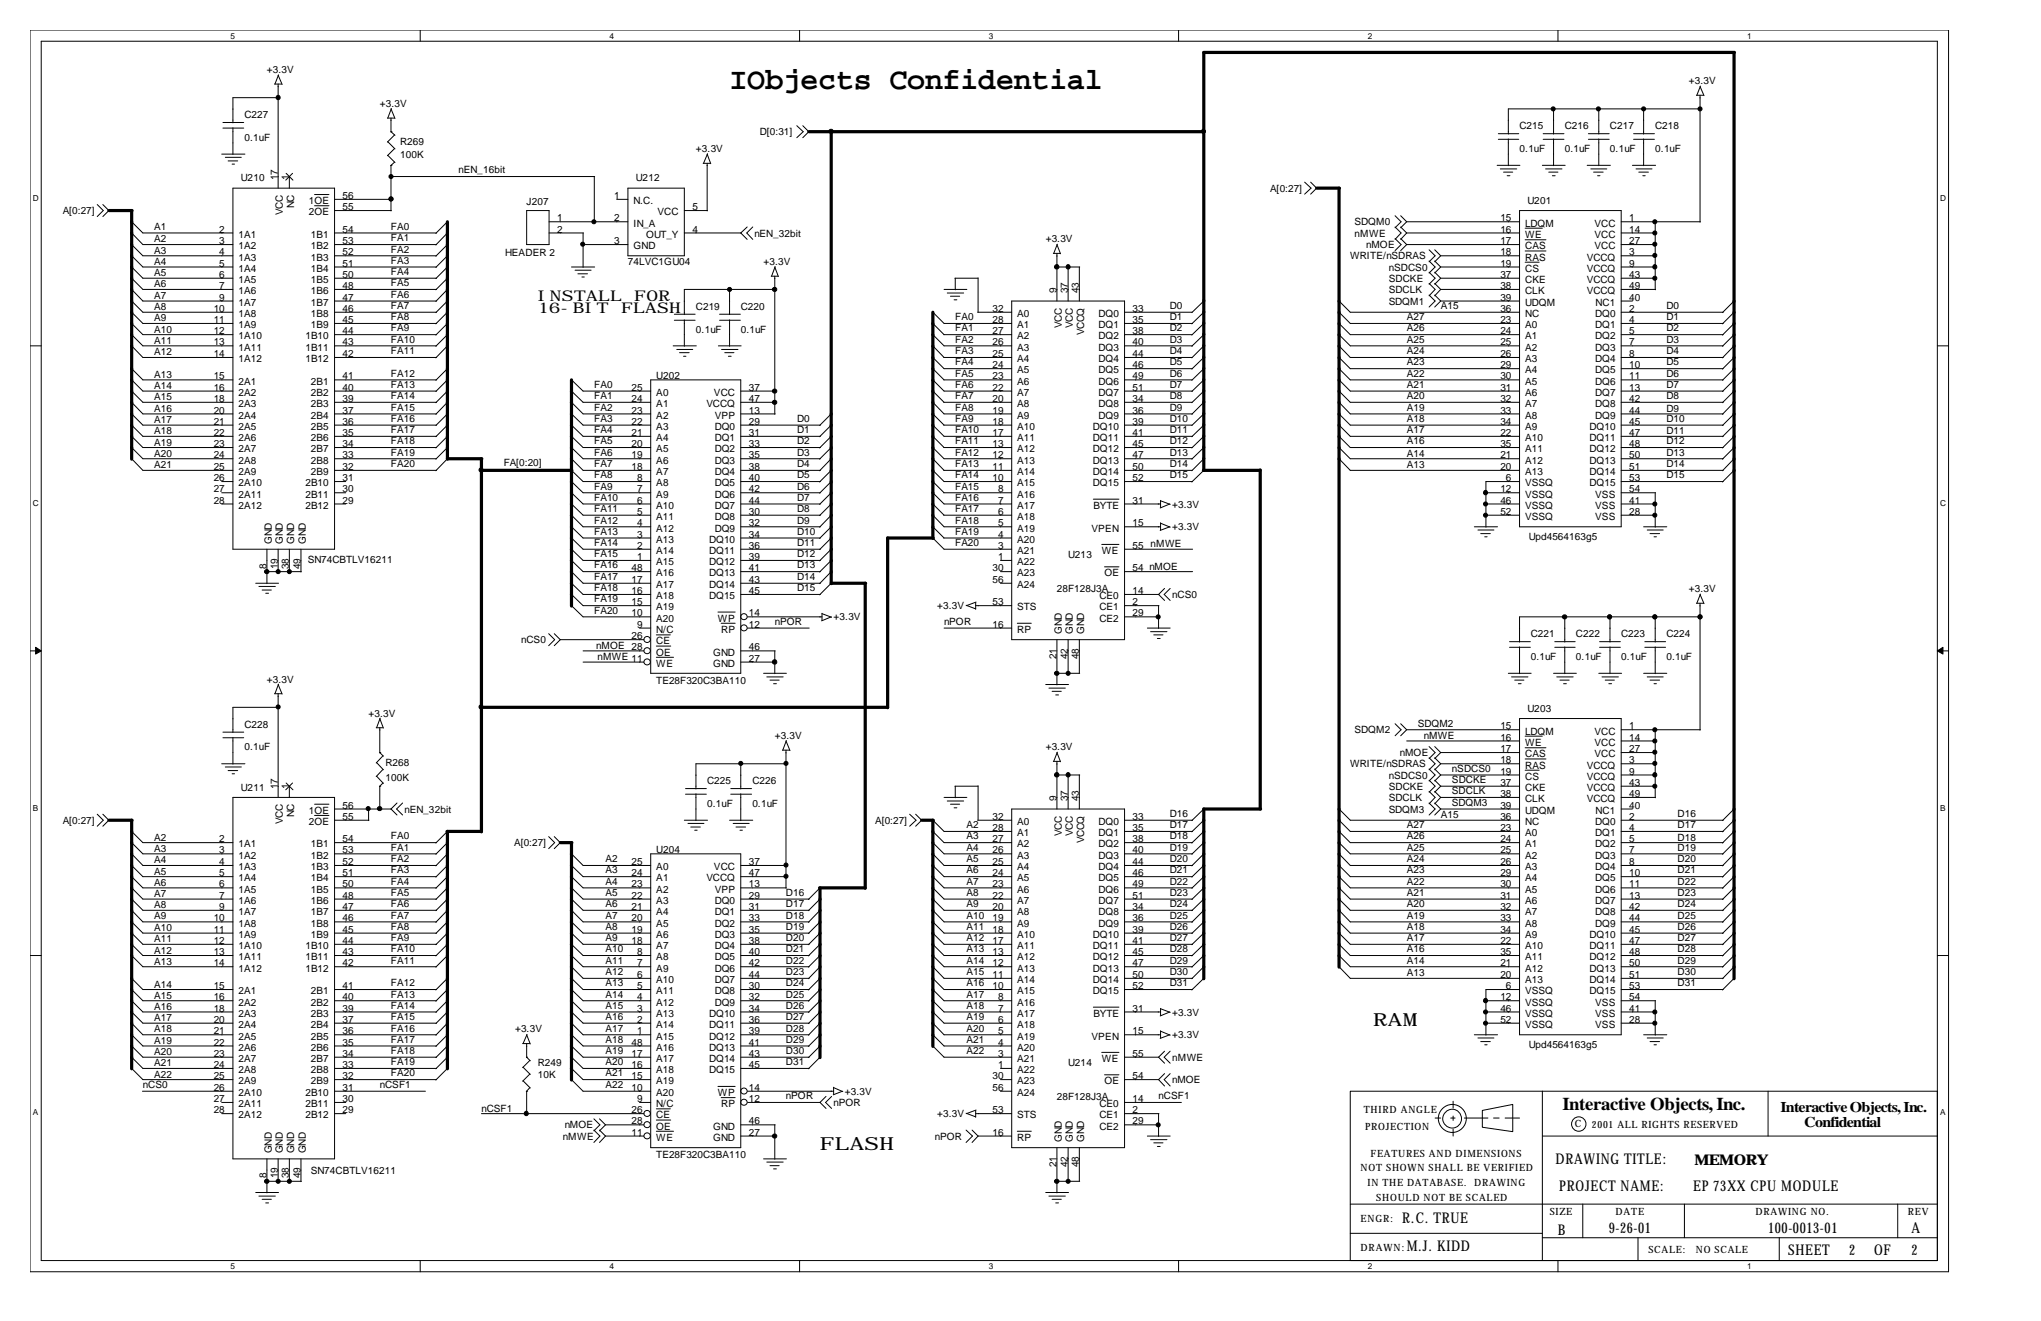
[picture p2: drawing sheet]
<svg xmlns="http://www.w3.org/2000/svg" width="432mm" height="279mm" viewBox="0 0 432 279" stroke-linecap="round" stroke-linejoin="round" font-family="sans-serif">
<defs><g id="words">
<text font-size="6.4" x="154.3" y="18.8">IObjects Confidential</text>
<g font-size="3.8">
<text x="290.5" y="217.1">RAM</text>
<text x="330.5" y="234.8">Interactive Objects, Inc.</text>
<text x="173.5" y="243.3">FLASH</text>
</g>
<g font-size="3.1">
<text x="113.8" y="63.7">INSTALL</text>
<text x="134.2" y="63.7">FOR</text>
<text x="113.8" y="66.3">16-BIT</text>
<text x="131.4" y="66.3">FLASH</text>
<text x="376.7" y="235.3">Interactive Objects, Inc.</text>
<text x="381.7" y="238.4">Confidential</text>
<text x="329.1" y="246.3">DRAWING TITLE:</text>
<text x="329.9" y="251.8">PROJECT NAME:</text>
<text x="358.2" y="251.8">EP 73XX CPU MODULE</text>
<text x="358.5" y="246.4">MEMORY</text>
<text x="296.7" y="258.7">R.C. TRUE</text>
<text x="329.6" y="261.1">B</text>
<text x="340.4" y="260.9">9-26-01</text>
<text x="374.1" y="260.9">100-0013-01</text>
<text x="404.4" y="260.9">A</text>
<text x="297.6" y="264.7">M.J. KIDD</text>
<text x="378.3" y="265.4">SHEET</text>
<text x="391.2" y="265.4">2</text>
<text x="396.5" y="265.4">OF</text>
<text x="404.4" y="265.4">2</text>
</g>
<g font-size="2.1">
<text x="56.5" y="15.4">+3.3V</text>
<text x="357.3" y="17.9">+3.3V</text>
<text x="80.3" y="22.6">+3.3V</text>
<text x="51.7" y="25">C227</text>
<text x="51.7" y="29.8">0.1uF</text>
<text x="160.8" y="28.6">D[0:31]</text>
<text x="321.5" y="27.3">C215</text>
<text x="331" y="27.3">C216</text>
<text x="340.6" y="27.3">C217</text>
<text x="350.2" y="27.3">C218</text>
<text x="84.7" y="30.7">R269</text>
<text x="84.7" y="33.4">100K</text>
<text x="147.2" y="32.2">+3.3V</text>
<text x="321.5" y="32.2">0.1uF</text>
<text x="331" y="32.2">0.1uF</text>
<text x="340.6" y="32.2">0.1uF</text>
<text x="350.2" y="32.2">0.1uF</text>
<text x="51" y="38.4">U210</text>
<text x="58.8" y="38.1" transform="rotate(-90 58.8 38.1)">17</text>
<text x="61.1" y="38.1" transform="rotate(-90 61.1 38.1)">1</text>
<text x="97" y="36.7">nEN_16bit</text>
<text x="134.5" y="38.4">U212</text>
<text x="268.7" y="40.6">A[0:27]</text>
<text x="13.3" y="45.3">A[0:27]</text>
<text x="59.9" y="45.5" transform="rotate(-90 59.9 45.5)">VCC</text>
<text x="62.2" y="44" transform="rotate(-90 62.2 44)">NC</text>
<text x="65.4" y="43.2">1OE</text>
<text x="65.4" y="45.6">2OE</text>
<text x="72.5" y="44.4">55</text>
<text x="72.5" y="42.1">56</text>
<text x="111.4" y="43.3">J207</text>
<text x="117.9" y="46.8">1</text>
<text x="130" y="42.1">1</text>
<text x="130" y="46.8">2</text>
<text x="134" y="43.2">N.C.</text>
<text x="134" y="47.9">IN_A</text>
<text x="139.1" y="45.6">VCC</text>
<text x="146.5" y="44.4">5</text>
<text x="286.6" y="47.7">SDQM0</text>
<text x="317.4" y="46.8">15</text>
<text x="322.7" y="47.9">LDQM</text>
<text x="323.2" y="43.2">U201</text>
<text x="337.3" y="47.9">VCC</text>
<text x="344.7" y="46.8">1</text>
<text x="32.6" y="48.6">A1</text>
<text x="32.6" y="51.2">A2</text>
<text x="32.6" y="53.7">A3</text>
<text x="46.4" y="49.2">2</text>
<text x="46.4" y="51.6">3</text>
<text x="50.5" y="50.3">1A1</text>
<text x="50.5" y="52.7">1A2</text>
<text x="65.8" y="52.7">1B2</text>
<text x="65.8" y="50.3">1B1</text>
<text x="72.5" y="51.6">53</text>
<text x="72.5" y="49.2">54</text>
<text x="82.7" y="53.4">FA2</text>
<text x="82.7" y="51.1">FA1</text>
<text x="82.7" y="48.6">FA0</text>
<text x="117.9" y="49.2">2</text>
<text x="130" y="51.6">3</text>
<text x="134" y="52.7">GND</text>
<text x="136.7" y="50.3">OUT_Y</text>
<text x="146.5" y="49.2">4</text>
<text x="159.6" y="50">nEN_32bit</text>
<text x="221.2" y="51.2">+3.3V</text>
<text x="286.6" y="50">nMWE</text>
<text x="289.1" y="52.5">nMOE</text>
<text x="317.4" y="49.2">16</text>
<text x="317.4" y="51.6">17</text>
<text x="322.7" y="52.7">CAS</text>
<text x="322.7" y="50.3">WE</text>
<text x="337.3" y="52.7">VCC</text>
<text x="337.3" y="50.3">VCC</text>
<text x="344.7" y="49.2">14</text>
<text x="344.7" y="51.6">27</text>
<text x="32.6" y="56">A4</text>
<text x="32.6" y="58.4">A5</text>
<text x="46.4" y="54">4</text>
<text x="46.4" y="56.4">5</text>
<text x="46.4" y="58.8">6</text>
<text x="50.5" y="55.1">1A3</text>
<text x="50.5" y="57.5">1A4</text>
<text x="50.5" y="59.9">1A5</text>
<text x="65.8" y="59.9">1B5</text>
<text x="65.8" y="57.5">1B4</text>
<text x="65.8" y="55.1">1B3</text>
<text x="72.5" y="58.8">50</text>
<text x="72.5" y="56.4">51</text>
<text x="72.5" y="54">52</text>
<text x="82.7" y="55.8">FA3</text>
<text x="82.7" y="58.2">FA4</text>
<text x="106.8" y="54.1">HEADER 2</text>
<text x="132.8" y="56">74LVC1GU04</text>
<text x="161.5" y="56">+3.3V</text>
<text x="285.7" y="54.9">WRITE/nSDRAS</text>
<text x="293.8" y="57.2">nSDCS0</text>
<text x="293.8" y="59.6">SDCKE</text>
<text x="317.4" y="54">18</text>
<text x="317.4" y="56.4">19</text>
<text x="317.4" y="58.8">37</text>
<text x="322.7" y="59.9">CKE</text>
<text x="322.7" y="55.1">RAS</text>
<text x="322.7" y="57.5">CS</text>
<text x="335.7" y="59.9">VCCQ</text>
<text x="335.7" y="55.1">VCCQ</text>
<text x="335.7" y="57.5">VCCQ</text>
<text x="344.7" y="54">3</text>
<text x="344.7" y="56.4">9</text>
<text x="344.7" y="58.8">43</text>
<text x="32.6" y="65.6">A8</text>
<text x="32.6" y="63.2">A7</text>
<text x="32.6" y="60.8">A6</text>
<text x="45.2" y="66">10</text>
<text x="46.4" y="61.1">7</text>
<text x="46.4" y="63.6">9</text>
<text x="50.5" y="62.2">1A6</text>
<text x="50.5" y="64.7">1A7</text>
<text x="65.8" y="64.7">1B7</text>
<text x="65.8" y="62.2">1B6</text>
<text x="72.5" y="66">46</text>
<text x="72.5" y="63.6">47</text>
<text x="72.5" y="61.1">48</text>
<text x="82.7" y="65.4">FA7</text>
<text x="82.7" y="63">FA6</text>
<text x="82.7" y="60.5">FA5</text>
<text x="147.2" y="65.6">C219</text>
<text x="156.7" y="65.6">C220</text>
<text x="210" y="66">32</text>
<text x="223.5" y="62" transform="rotate(-90 223.5 62)">9</text>
<text x="225.9" y="62" transform="rotate(-90 225.9 62)">37</text>
<text x="228.3" y="62" transform="rotate(-90 228.3 62)">43</text>
<text x="239.6" y="66">33</text>
<text x="247.5" y="65.4">D0</text>
<text x="293.8" y="62">SDCLK</text>
<text x="293.8" y="64.4">SDQM1</text>
<text x="304.8" y="65.4">A15</text>
<text x="317.4" y="66">36</text>
<text x="317.4" y="61.1">38</text>
<text x="317.4" y="63.6">39</text>
<text x="322.7" y="62.2">CLK</text>
<text x="322.7" y="64.7">UDQM</text>
<text x="335.7" y="62.2">VCCQ</text>
<text x="337.6" y="64.7">NC1</text>
<text x="344.7" y="66">2</text>
<text x="344.7" y="63.6">40</text>
<text x="344.7" y="61.1">49</text>
<text x="352.6" y="65.4">D0</text>
<text x="32.6" y="70.4">A10</text>
<text x="32.6" y="68">A9</text>
<text x="45.2" y="68.3">11</text>
<text x="45.2" y="70.7">12</text>
<text x="50.5" y="67.1">1A8</text>
<text x="50.5" y="69.4">1A9</text>
<text x="50.5" y="71.8">1A10</text>
<text x="64.6" y="71.8">1B10</text>
<text x="65.8" y="69.4">1B9</text>
<text x="65.8" y="67.1">1B8</text>
<text x="72.5" y="70.7">44</text>
<text x="72.5" y="68.3">45</text>
<text x="82.7" y="70.1">FA9</text>
<text x="82.7" y="67.7">FA8</text>
<text x="147.2" y="70.4">0.1uF</text>
<text x="156.7" y="70.4">0.1uF</text>
<text x="202.1" y="70.1">FA1</text>
<text x="202.1" y="67.7">FA0</text>
<text x="210" y="70.7">27</text>
<text x="210" y="68.3">28</text>
<text x="215.2" y="71.8">A2</text>
<text x="215.2" y="69.4">A1</text>
<text x="215.2" y="67.1">A0</text>
<text x="224.6" y="69.3" transform="rotate(-90 224.6 69.3)">VCC</text>
<text x="227" y="69.3" transform="rotate(-90 227 69.3)">VCC</text>
<text x="229.4" y="71" transform="rotate(-90 229.4 71)">VCCQ</text>
<text x="232.4" y="67.1">DQ0</text>
<text x="232.4" y="69.4">DQ1</text>
<text x="232.4" y="71.8">DQ2</text>
<text x="239.6" y="68.3">35</text>
<text x="239.6" y="70.7">38</text>
<text x="247.5" y="67.7">D1</text>
<text x="247.5" y="70.1">D2</text>
<text x="297.6" y="67.7">A27</text>
<text x="297.6" y="70.1">A26</text>
<text x="317.4" y="68.3">23</text>
<text x="317.4" y="70.7">24</text>
<text x="322.7" y="67.1">NC</text>
<text x="322.7" y="69.4">A0</text>
<text x="322.7" y="71.8">A1</text>
<text x="337.5" y="67.1">DQ0</text>
<text x="337.5" y="69.4">DQ1</text>
<text x="337.5" y="71.8">DQ2</text>
<text x="344.7" y="68.3">4</text>
<text x="344.7" y="70.7">5</text>
<text x="352.6" y="67.7">D1</text>
<text x="352.6" y="70.1">D2</text>
<text x="32.6" y="75.1">A12</text>
<text x="32.6" y="72.7">A11</text>
<text x="45.2" y="73.1">13</text>
<text x="45.2" y="75.5">14</text>
<text x="50.5" y="74.2">1A11</text>
<text x="50.5" y="76.6">1A12</text>
<text x="64.6" y="76.6">1B12</text>
<text x="64.6" y="74.2">1B11</text>
<text x="72.5" y="75.5">42</text>
<text x="72.5" y="73.1">43</text>
<text x="82.7" y="72.5">FA10</text>
<text x="82.7" y="74.9">FA11</text>
<text x="202.1" y="77.3">FA4</text>
<text x="202.1" y="74.9">FA3</text>
<text x="202.1" y="72.5">FA2</text>
<text x="210" y="77.9">24</text>
<text x="210" y="75.5">25</text>
<text x="210" y="73.1">26</text>
<text x="215.2" y="76.6">A4</text>
<text x="215.2" y="74.2">A3</text>
<text x="232.4" y="74.2">DQ3</text>
<text x="232.4" y="76.6">DQ4</text>
<text x="239.6" y="73.1">40</text>
<text x="239.6" y="75.5">44</text>
<text x="239.6" y="77.9">46</text>
<text x="247.5" y="72.5">D3</text>
<text x="247.5" y="74.9">D4</text>
<text x="247.5" y="77.3">D5</text>
<text x="297.6" y="72.5">A25</text>
<text x="297.6" y="77.3">A23</text>
<text x="297.6" y="74.9">A24</text>
<text x="317.4" y="73.1">25</text>
<text x="317.4" y="75.5">26</text>
<text x="317.4" y="77.9">29</text>
<text x="322.7" y="74.2">A2</text>
<text x="322.7" y="76.6">A3</text>
<text x="337.5" y="74.2">DQ3</text>
<text x="337.5" y="76.6">DQ4</text>
<text x="344.7" y="73.1">7</text>
<text x="344.7" y="75.5">8</text>
<text x="344.7" y="77.9">10</text>
<text x="352.6" y="74.9">D4</text>
<text x="352.6" y="77.3">D5</text>
<text x="352.6" y="72.5">D3</text>
<text x="32.6" y="82.3">A14</text>
<text x="32.6" y="79.9">A13</text>
<text x="45.2" y="80.3">15</text>
<text x="45.2" y="82.6">16</text>
<text x="50.5" y="81.4">2A1</text>
<text x="50.5" y="83.7">2A2</text>
<text x="65.8" y="83.7">2B2</text>
<text x="65.8" y="81.4">2B1</text>
<text x="72.5" y="82.6">40</text>
<text x="72.5" y="80.3">41</text>
<text x="82.7" y="82">FA13</text>
<text x="82.7" y="79.7">FA12</text>
<text x="125.7" y="82">FA0</text>
<text x="133.6" y="82.6">25</text>
<text x="138.9" y="83.7">A0</text>
<text x="138.9" y="80.2">U202</text>
<text x="151" y="83.7">VCC</text>
<text x="158.4" y="82.6">37</text>
<text x="202.1" y="79.7">FA5</text>
<text x="202.1" y="82">FA6</text>
<text x="210" y="82.6">22</text>
<text x="210" y="80.3">23</text>
<text x="215.2" y="83.7">A7</text>
<text x="215.2" y="81.4">A6</text>
<text x="215.2" y="79">A5</text>
<text x="232.4" y="79">DQ5</text>
<text x="232.4" y="81.4">DQ6</text>
<text x="232.4" y="83.7">DQ7</text>
<text x="239.6" y="80.3">49</text>
<text x="239.6" y="82.6">51</text>
<text x="247.5" y="79.7">D6</text>
<text x="247.5" y="82">D7</text>
<text x="297.6" y="79.7">A22</text>
<text x="297.6" y="82">A21</text>
<text x="317.4" y="80.3">30</text>
<text x="317.4" y="82.6">31</text>
<text x="322.7" y="79">A4</text>
<text x="322.7" y="81.4">A5</text>
<text x="322.7" y="83.7">A6</text>
<text x="337.5" y="79">DQ5</text>
<text x="337.5" y="81.4">DQ6</text>
<text x="337.5" y="83.7">DQ7</text>
<text x="344.7" y="80.3">11</text>
<text x="344.7" y="82.6">13</text>
<text x="352.6" y="79.7">D6</text>
<text x="352.6" y="82">D7</text>
<text x="32.6" y="84.7">A15</text>
<text x="32.6" y="87">A16</text>
<text x="32.6" y="89.5">A17</text>
<text x="45.2" y="85">18</text>
<text x="45.2" y="87.5">20</text>
<text x="45.2" y="89.8">21</text>
<text x="50.5" y="86.1">2A3</text>
<text x="50.5" y="88.6">2A4</text>
<text x="65.8" y="88.6">2B4</text>
<text x="65.8" y="86.1">2B3</text>
<text x="72.5" y="89.8">36</text>
<text x="72.5" y="87.5">37</text>
<text x="72.5" y="85">39</text>
<text x="82.7" y="89.2">FA16</text>
<text x="82.7" y="84.4">FA14</text>
<text x="82.7" y="86.9">FA15</text>
<text x="125.7" y="89.2">FA3</text>
<text x="125.7" y="86.9">FA2</text>
<text x="125.7" y="84.4">FA1</text>
<text x="133.6" y="85">24</text>
<text x="133.6" y="87.5">23</text>
<text x="133.6" y="89.8">22</text>
<text x="138.9" y="86.1">A1</text>
<text x="138.9" y="88.6">A2</text>
<text x="149.4" y="86.1">VCCQ</text>
<text x="151.2" y="88.6">VPP</text>
<text x="158.4" y="89.8">29</text>
<text x="158.4" y="85">47</text>
<text x="158.4" y="87.5">13</text>
<text x="168.7" y="89.2">D0</text>
<text x="202.1" y="89.2">FA9</text>
<text x="202.1" y="86.9">FA8</text>
<text x="202.1" y="84.4">FA7</text>
<text x="210" y="89.8">18</text>
<text x="210" y="87.5">19</text>
<text x="210" y="85">20</text>
<text x="215.2" y="88.6">A9</text>
<text x="215.2" y="86.1">A8</text>
<text x="232.4" y="86.1">DQ8</text>
<text x="232.4" y="88.6">DQ9</text>
<text x="239.6" y="85">34</text>
<text x="239.6" y="87.5">36</text>
<text x="239.6" y="89.8">39</text>
<text x="247.5" y="84.4">D8</text>
<text x="247.5" y="86.9">D9</text>
<text x="247.5" y="89.2">D10</text>
<text x="297.6" y="84.4">A20</text>
<text x="297.6" y="86.9">A19</text>
<text x="297.6" y="89.2">A18</text>
<text x="317.4" y="85">32</text>
<text x="317.4" y="87.5">33</text>
<text x="317.4" y="89.8">34</text>
<text x="322.7" y="86.1">A7</text>
<text x="322.7" y="88.6">A8</text>
<text x="337.5" y="86.1">DQ8</text>
<text x="337.5" y="88.6">DQ9</text>
<text x="344.7" y="85">42</text>
<text x="344.7" y="87.5">44</text>
<text x="344.7" y="89.8">45</text>
<text x="352.6" y="84.4">D8</text>
<text x="352.6" y="87">D9</text>
<text x="352.6" y="89.2">D10</text>
<text x="32.6" y="94.2">A19</text>
<text x="32.6" y="91.9">A18</text>
<text x="45.2" y="92.2">22</text>
<text x="45.2" y="94.6">23</text>
<text x="50.5" y="90.9">2A5</text>
<text x="50.5" y="93.3">2A6</text>
<text x="50.5" y="95.7">2A7</text>
<text x="65.8" y="95.7">2B7</text>
<text x="65.8" y="93.3">2B6</text>
<text x="65.8" y="90.9">2B5</text>
<text x="72.5" y="94.6">34</text>
<text x="72.5" y="92.2">35</text>
<text x="82.7" y="91.6">FA17</text>
<text x="82.7" y="94">FA18</text>
<text x="125.7" y="91.6">FA4</text>
<text x="125.7" y="94">FA5</text>
<text x="133.6" y="92.2">21</text>
<text x="133.6" y="94.6">20</text>
<text x="138.9" y="90.9">A3</text>
<text x="138.9" y="93.3">A4</text>
<text x="138.9" y="95.7">A5</text>
<text x="151.2" y="90.9">DQ0</text>
<text x="151.2" y="93.3">DQ1</text>
<text x="151.2" y="95.7">DQ2</text>
<text x="158.4" y="92.2">31</text>
<text x="158.4" y="94.6">33</text>
<text x="168.7" y="91.6">D1</text>
<text x="168.7" y="94">D2</text>
<text x="202.1" y="94">FA11</text>
<text x="202.1" y="91.6">FA10</text>
<text x="210" y="94.6">13</text>
<text x="210" y="92.2">17</text>
<text x="215.2" y="95.7">A12</text>
<text x="215.2" y="93.3">A11</text>
<text x="215.2" y="90.9">A10</text>
<text x="231.2" y="90.9">DQ10</text>
<text x="231.2" y="93.3">DQ11</text>
<text x="231.2" y="95.7">DQ12</text>
<text x="239.6" y="92.2">41</text>
<text x="239.6" y="94.6">45</text>
<text x="247.5" y="91.6">D11</text>
<text x="247.5" y="94">D12</text>
<text x="297.6" y="94">A16</text>
<text x="297.6" y="91.6">A17</text>
<text x="317.4" y="92.2">22</text>
<text x="317.4" y="94.6">35</text>
<text x="322.7" y="90.9">A9</text>
<text x="322.7" y="95.7">A11</text>
<text x="322.7" y="93.3">A10</text>
<text x="336.3" y="90.9">DQ10</text>
<text x="336.3" y="93.3">DQ11</text>
<text x="336.3" y="95.7">DQ12</text>
<text x="344.7" y="92.2">47</text>
<text x="344.7" y="94.6">48</text>
<text x="352.6" y="94">D12</text>
<text x="352.6" y="91.9">D11</text>
<text x="32.6" y="96.6">A20</text>
<text x="32.6" y="99">A21</text>
<text x="45.2" y="96.9">24</text>
<text x="45.2" y="99.4">25</text>
<text x="45.2" y="101.8">26</text>
<text x="50.5" y="98">2A8</text>
<text x="50.5" y="100.5">2A9</text>
<text x="65.8" y="100.5">2B9</text>
<text x="65.8" y="98">2B8</text>
<text x="72.5" y="101.8">31</text>
<text x="72.5" y="99.4">32</text>
<text x="72.5" y="96.9">33</text>
<text x="82.7" y="96.4">FA19</text>
<text x="82.7" y="98.8">FA20</text>
<text x="106.6" y="98.6">FA[0:20]</text>
<text x="125.7" y="96.4">FA6</text>
<text x="125.7" y="98.8">FA7</text>
<text x="125.7" y="101.2">FA8</text>
<text x="133.6" y="96.9">19</text>
<text x="133.6" y="99.4">18</text>
<text x="134.8" y="101.8">8</text>
<text x="138.9" y="98">A6</text>
<text x="138.9" y="100.5">A7</text>
<text x="151.2" y="98">DQ3</text>
<text x="151.2" y="100.5">DQ4</text>
<text x="158.4" y="96.9">35</text>
<text x="158.4" y="99.4">38</text>
<text x="158.4" y="101.8">40</text>
<text x="168.7" y="101.2">D5</text>
<text x="168.7" y="96.4">D3</text>
<text x="168.7" y="98.8">D4</text>
<text x="202.1" y="101.2">FA14</text>
<text x="202.1" y="98.8">FA13</text>
<text x="202.1" y="96.4">FA12</text>
<text x="210" y="101.8">10</text>
<text x="210" y="99.4">11</text>
<text x="210" y="96.9">12</text>
<text x="215.2" y="100.5">A14</text>
<text x="215.2" y="98">A13</text>
<text x="231.2" y="98">DQ13</text>
<text x="231.2" y="100.5">DQ14</text>
<text x="239.6" y="96.9">47</text>
<text x="239.6" y="99.4">50</text>
<text x="239.6" y="101.8">52</text>
<text x="247.5" y="96.4">D13</text>
<text x="247.5" y="98.8">D14</text>
<text x="247.5" y="101.2">D15</text>
<text x="297.6" y="96.6">A14</text>
<text x="297.6" y="99">A13</text>
<text x="317.4" y="99.4">20</text>
<text x="317.4" y="96.9">21</text>
<text x="318.6" y="101.8">6</text>
<text x="322.7" y="100.5">A13</text>
<text x="322.7" y="98">A12</text>
<text x="336.3" y="98">DQ13</text>
<text x="336.3" y="100.5">DQ14</text>
<text x="344.7" y="96.9">50</text>
<text x="344.7" y="99.4">51</text>
<text x="344.7" y="101.8">53</text>
<text x="352.6" y="98.8">D14</text>
<text x="352.6" y="96.4">D13</text>
<text x="352.6" y="101.2">D15</text>
<text x="45.2" y="104.1">27</text>
<text x="45.2" y="106.5">28</text>
<text x="50.5" y="102.9">2A10</text>
<text x="50.5" y="105.2">2A11</text>
<text x="50.5" y="107.6">2A12</text>
<text x="64.6" y="107.6">2B12</text>
<text x="64.6" y="105.2">2B11</text>
<text x="64.6" y="102.9">2B10</text>
<text x="72.5" y="106.5">29</text>
<text x="72.5" y="104.1">30</text>
<text x="125.7" y="105.9">FA10</text>
<text x="125.7" y="103.5">FA9</text>
<text x="134.8" y="104.1">7</text>
<text x="134.8" y="106.5">6</text>
<text x="138.9" y="105.2">A9</text>
<text x="138.9" y="107.6">A10</text>
<text x="138.9" y="102.9">A8</text>
<text x="151.2" y="102.9">DQ5</text>
<text x="151.2" y="105.2">DQ6</text>
<text x="151.2" y="107.6">DQ7</text>
<text x="158.4" y="104.1">42</text>
<text x="158.4" y="106.5">44</text>
<text x="168.7" y="105.9">D7</text>
<text x="168.7" y="103.5">D6</text>
<text x="202.1" y="103.5">FA15</text>
<text x="202.1" y="105.9">FA16</text>
<text x="211.2" y="106.5">7</text>
<text x="211.2" y="104.1">8</text>
<text x="215.2" y="107.6">A17</text>
<text x="215.2" y="105.2">A16</text>
<text x="215.2" y="102.9">A15</text>
<text x="231.2" y="102.9">DQ15</text>
<text x="231.3" y="107.6">BYTE</text>
<text x="239.6" y="106.5">31</text>
<text x="248" y="107.4">+3.3V</text>
<text x="317.4" y="104.1">12</text>
<text x="317.4" y="106.5">46</text>
<text x="322.7" y="107.6">VSSQ</text>
<text x="322.7" y="102.9">VSSQ</text>
<text x="322.7" y="105.2">VSSQ</text>
<text x="336.3" y="102.9">DQ15</text>
<text x="337.5" y="107.6">VSS</text>
<text x="337.5" y="105.2">VSS</text>
<text x="344.7" y="106.5">41</text>
<text x="344.7" y="104.1">54</text>
<text x="125.7" y="108.3">FA11</text>
<text x="125.7" y="110.7">FA12</text>
<text x="125.7" y="113.1">FA13</text>
<text x="134.8" y="108.9">5</text>
<text x="134.8" y="111.3">4</text>
<text x="134.8" y="113.7">3</text>
<text x="138.9" y="110">A11</text>
<text x="138.9" y="112.4">A12</text>
<text x="151.2" y="112.4">DQ9</text>
<text x="151.2" y="110">DQ8</text>
<text x="158.4" y="108.9">30</text>
<text x="158.4" y="111.3">32</text>
<text x="158.4" y="113.7">34</text>
<text x="168.7" y="108.3">D8</text>
<text x="168.7" y="110.7">D9</text>
<text x="168.7" y="113.1">D10</text>
<text x="202.1" y="110.7">FA18</text>
<text x="202.1" y="108.3">FA17</text>
<text x="202.1" y="113.1">FA19</text>
<text x="211.2" y="113.7">4</text>
<text x="211.2" y="111.3">5</text>
<text x="211.2" y="108.9">6</text>
<text x="215.2" y="112.4">A19</text>
<text x="215.2" y="110">A18</text>
<text x="230.9" y="112.4">VPEN</text>
<text x="239.6" y="111.3">15</text>
<text x="248" y="112.2">+3.3V</text>
<text x="317.4" y="108.9">52</text>
<text x="322.7" y="110">VSSQ</text>
<text x="337.5" y="110">VSS</text>
<text x="344.7" y="108.9">28</text>
<text x="57.5" y="115" transform="rotate(-90 57.5 115)">GND</text>
<text x="59.9" y="115" transform="rotate(-90 59.9 115)">GND</text>
<text x="62.2" y="115" transform="rotate(-90 62.2 115)">GND</text>
<text x="64.7" y="115" transform="rotate(-90 64.7 115)">GND</text>
<text x="65.1" y="119">SN74CBTLV16211</text>
<text x="125.7" y="115.5">FA14</text>
<text x="125.7" y="117.9">FA15</text>
<text x="134.8" y="116.1">2</text>
<text x="134.8" y="118.4">1</text>
<text x="138.9" y="114.8">A13</text>
<text x="138.9" y="117.2">A14</text>
<text x="138.9" y="119.5">A15</text>
<text x="150" y="114.8">DQ10</text>
<text x="150" y="117.2">DQ11</text>
<text x="150" y="119.5">DQ12</text>
<text x="158.4" y="116.1">36</text>
<text x="158.4" y="118.4">39</text>
<text x="168.7" y="115.5">D11</text>
<text x="168.7" y="117.9">D12</text>
<text x="202.1" y="115.5">FA20</text>
<text x="211.2" y="118.4">1</text>
<text x="211.2" y="116.1">3</text>
<text x="215.2" y="119.5">A22</text>
<text x="215.2" y="117.2">A21</text>
<text x="215.2" y="114.8">A20</text>
<text x="226" y="118.1">U213</text>
<text x="233.1" y="117.2">WE</text>
<text x="239.6" y="116.1">55</text>
<text x="243.4" y="115.7">nMWE</text>
<text x="323.4" y="114.3">Upd4564163g5</text>
<text x="56.4" y="120.3" transform="rotate(-90 56.4 120.3)">8</text>
<text x="58.8" y="120.3" transform="rotate(-90 58.8 120.3)">19</text>
<text x="61.1" y="120.3" transform="rotate(-90 61.1 120.3)">38</text>
<text x="63.6" y="120.3" transform="rotate(-90 63.6 120.3)">49</text>
<text x="125.7" y="122.7">FA17</text>
<text x="125.7" y="125.1">FA18</text>
<text x="125.7" y="120.2">FA16</text>
<text x="133.6" y="120.8">48</text>
<text x="133.6" y="123.3">17</text>
<text x="133.6" y="125.6">16</text>
<text x="138.9" y="121.9">A16</text>
<text x="138.9" y="124.4">A17</text>
<text x="150" y="121.9">DQ13</text>
<text x="150" y="124.4">DQ14</text>
<text x="158.4" y="120.8">41</text>
<text x="158.4" y="123.3">43</text>
<text x="158.4" y="125.6">45</text>
<text x="168.7" y="125.1">D15</text>
<text x="168.7" y="120.2">D13</text>
<text x="168.7" y="122.7">D14</text>
<text x="210" y="120.8">30</text>
<text x="210" y="123.3">56</text>
<text x="215.2" y="121.9">A23</text>
<text x="215.2" y="124.4">A24</text>
<text x="223.6" y="125.3">28F128J3A</text>
<text x="233.7" y="121.9">OE</text>
<text x="239.6" y="125.6">14</text>
<text x="239.6" y="120.8">54 nMOE</text>
<text x="357.3" y="125.3">+3.3V</text>
<text x="125.7" y="127.4">FA19</text>
<text x="125.7" y="129.8">FA20</text>
<text x="133.6" y="128">15</text>
<text x="133.6" y="130.4">10</text>
<text x="138.9" y="126.7">A18</text>
<text x="138.9" y="129.1">A19</text>
<text x="138.9" y="131.5">A20</text>
<text x="150" y="126.7">DQ15</text>
<text x="151.9" y="131.5">WP</text>
<text x="158.4" y="130.4">14</text>
<text x="176.4" y="131.2">+3.3V</text>
<text x="198.3" y="128.9">+3.3V</text>
<text x="210" y="128">53</text>
<text x="215.2" y="129.1">STS</text>
<text x="232.6" y="129.1">CE1</text>
<text x="232.6" y="126.7">CE0</text>
<text x="232.6" y="131.5">CE2</text>
<text x="239.6" y="128">2</text>
<text x="239.6" y="130.4">29</text>
<text x="248" y="126.5">nCS0</text>
<text x="110.2" y="136.1">nCS0</text>
<text x="126.2" y="137.2">nMOE</text>
<text x="133.6" y="135.2">26</text>
<text x="133.6" y="137.6">28</text>
<text x="134.8" y="132.8">9</text>
<text x="138.9" y="136.3">CE</text>
<text x="138.9" y="133.9">N/C</text>
<text x="152.6" y="133.9">RP</text>
<text x="158.4" y="132.8">12</text>
<text x="158.4" y="137.6">46</text>
<text x="163.9" y="132.2">nPOR</text>
<text x="199.7" y="132.2">nPOR</text>
<text x="210" y="132.8">16</text>
<text x="215.2" y="133.9">RP</text>
<text x="224.6" y="134.1" transform="rotate(-90 224.6 134.1)">GND</text>
<text x="227" y="134.1" transform="rotate(-90 227 134.1)">GND</text>
<text x="229.4" y="134.1" transform="rotate(-90 229.4 134.1)">GND</text>
<text x="323.8" y="134.8">C221</text>
<text x="333.4" y="134.8">C222</text>
<text x="343" y="134.8">C223</text>
<text x="352.6" y="134.8">C224</text>
<text x="126.4" y="139.6">nMWE 11</text>
<text x="138.9" y="141.1">WE</text>
<text x="138.9" y="138.7">OE</text>
<text x="150.9" y="138.7">GND</text>
<text x="150.9" y="141.1">GND</text>
<text x="158.4" y="140">27</text>
<text x="223.5" y="139.4" transform="rotate(-90 223.5 139.4)">21</text>
<text x="225.9" y="139.4" transform="rotate(-90 225.9 139.4)">42</text>
<text x="228.3" y="139.4" transform="rotate(-90 228.3 139.4)">48</text>
<text x="323.8" y="139.6">0.1uF</text>
<text x="333.4" y="139.6">0.1uF</text>
<text x="343" y="139.6">0.1uF</text>
<text x="352.6" y="139.6">0.1uF</text>
<text x="56.5" y="144.4">+3.3V</text>
<text x="138.9" y="144.6">TE28F320C3BA110</text>
<text x="51.7" y="153.9">C228</text>
<text x="78" y="151.6">+3.3V</text>
<text x="286.6" y="155.1">SDQM2</text>
<text x="300" y="153.7">SDQM2</text>
<text x="317.4" y="154.3">15</text>
<text x="322.7" y="155.4">LDQM</text>
<text x="323.2" y="150.6">U203</text>
<text x="337.3" y="155.4">VCC</text>
<text x="344.7" y="154.3">1</text>
<text x="51.7" y="158.7">0.1uF</text>
<text x="163.9" y="156.3">+3.3V</text>
<text x="221.2" y="158.7">+3.3V</text>
<text x="296.2" y="159.9">nMOE</text>
<text x="301.2" y="156.3">nMWE</text>
<text x="317.4" y="156.6">16</text>
<text x="317.4" y="159.1">17</text>
<text x="317.4" y="161.5">18</text>
<text x="322.7" y="160.2">CAS</text>
<text x="322.7" y="157.7">WE</text>
<text x="337.3" y="160.2">VCC</text>
<text x="337.3" y="157.7">VCC</text>
<text x="344.7" y="161.5">3</text>
<text x="344.7" y="156.6">14</text>
<text x="344.7" y="159.1">27</text>
<text x="51" y="167.3">U211</text>
<text x="58.8" y="167" transform="rotate(-90 58.8 167)">17</text>
<text x="61.1" y="167" transform="rotate(-90 61.1 167)">1</text>
<text x="81.5" y="162.1">R268</text>
<text x="81.5" y="165.2">100K</text>
<text x="149.6" y="165.9">C225</text>
<text x="159.2" y="165.9">C226</text>
<text x="285.7" y="162.3">WRITE/nSDRAS</text>
<text x="293.8" y="164.7">nSDCS0</text>
<text x="293.8" y="167">SDCKE</text>
<text x="307.2" y="168">SDCLK</text>
<text x="307.2" y="163.2">nSDCS0</text>
<text x="307.2" y="165.6">SDCKE</text>
<text x="317.4" y="163.8">19</text>
<text x="317.4" y="166.2">37</text>
<text x="322.7" y="167.3">CKE</text>
<text x="322.7" y="162.6">RAS</text>
<text x="322.7" y="164.9">CS</text>
<text x="335.7" y="167.3">VCCQ</text>
<text x="335.7" y="162.6">VCCQ</text>
<text x="335.7" y="164.9">VCCQ</text>
<text x="344.7" y="163.8">9</text>
<text x="344.7" y="166.2">43</text>
<text x="62.2" y="172.9" transform="rotate(-90 62.2 172.9)">NC</text>
<text x="65.4" y="172.1">1OE</text>
<text x="72.5" y="173.4">55</text>
<text x="72.5" y="171">56</text>
<text x="85.6" y="171.9">nEN_32bit</text>
<text x="149.6" y="170.6">0.1uF</text>
<text x="159.2" y="170.6">0.1uF</text>
<text x="210" y="173.4">32</text>
<text x="223.5" y="169.4" transform="rotate(-90 223.5 169.4)">9</text>
<text x="225.9" y="169.4" transform="rotate(-90 225.9 169.4)">37</text>
<text x="228.3" y="169.4" transform="rotate(-90 228.3 169.4)">43</text>
<text x="239.6" y="173.4">33</text>
<text x="247.5" y="172.8">D16</text>
<text x="293.8" y="169.4">SDCLK</text>
<text x="293.8" y="171.9">SDQM3</text>
<text x="304.8" y="173.1">A15</text>
<text x="307.2" y="170.4">SDQM3</text>
<text x="317.4" y="173.4">36</text>
<text x="317.4" y="168.6">38</text>
<text x="317.4" y="171">39</text>
<text x="322.7" y="169.7">CLK</text>
<text x="322.7" y="172.1">UDQM</text>
<text x="335.7" y="169.7">VCCQ</text>
<text x="337.6" y="172.1">NC1</text>
<text x="344.7" y="173.4">2</text>
<text x="344.7" y="171">40</text>
<text x="344.7" y="168.6">49</text>
<text x="354.9" y="172.8">D16</text>
<text x="13.3" y="174.2">A[0:27]</text>
<text x="32.6" y="177.8">A2</text>
<text x="46.4" y="178.1">2</text>
<text x="50.5" y="179.2">1A1</text>
<text x="59.9" y="174.3" transform="rotate(-90 59.9 174.3)">VCC</text>
<text x="65.4" y="174.5">2OE</text>
<text x="65.8" y="179.2">1B1</text>
<text x="72.5" y="178.1">54</text>
<text x="82.7" y="177.5">FA0</text>
<text x="82.7" y="179.9">FA1</text>
<text x="108.8" y="179">A[0:27]</text>
<text x="185.2" y="174.2">A[0:27]</text>
<text x="204.5" y="177.5">A3</text>
<text x="204.5" y="175.2">A2</text>
<text x="204.5" y="179.9">A4</text>
<text x="210" y="178.1">27</text>
<text x="210" y="175.8">28</text>
<text x="215.2" y="179.2">A2</text>
<text x="215.2" y="176.9">A1</text>
<text x="215.2" y="174.5">A0</text>
<text x="224.6" y="176.8" transform="rotate(-90 224.6 176.8)">VCC</text>
<text x="227" y="176.8" transform="rotate(-90 227 176.8)">VCC</text>
<text x="229.4" y="178.4" transform="rotate(-90 229.4 178.4)">VCCQ</text>
<text x="232.4" y="174.5">DQ0</text>
<text x="232.4" y="176.9">DQ1</text>
<text x="232.4" y="179.2">DQ2</text>
<text x="239.6" y="175.8">35</text>
<text x="239.6" y="178.1">38</text>
<text x="247.5" y="177.5">D18</text>
<text x="247.5" y="179.9">D19</text>
<text x="247.5" y="175.2">D17</text>
<text x="297.6" y="179.9">A25</text>
<text x="297.6" y="177.5">A26</text>
<text x="297.6" y="175.2">A27</text>
<text x="317.4" y="175.8">23</text>
<text x="317.4" y="178.1">24</text>
<text x="322.7" y="174.5">NC</text>
<text x="322.7" y="176.9">A0</text>
<text x="322.7" y="179.2">A1</text>
<text x="337.5" y="174.5">DQ0</text>
<text x="337.5" y="176.9">DQ1</text>
<text x="337.5" y="179.2">DQ2</text>
<text x="344.7" y="175.8">4</text>
<text x="344.7" y="178.1">5</text>
<text x="354.9" y="175.2">D17</text>
<text x="354.9" y="177.8">D18</text>
<text x="354.9" y="179.9">D19</text>
<text x="32.6" y="180.2">A3</text>
<text x="32.6" y="182.5">A4</text>
<text x="32.6" y="185">A5</text>
<text x="46.4" y="180.5">3</text>
<text x="46.4" y="183">4</text>
<text x="46.4" y="185.3">5</text>
<text x="50.5" y="181.6">1A2</text>
<text x="50.5" y="184.1">1A3</text>
<text x="65.8" y="184.1">1B3</text>
<text x="65.8" y="181.6">1B2</text>
<text x="72.5" y="185.3">51</text>
<text x="72.5" y="183">52</text>
<text x="72.5" y="180.5">53</text>
<text x="82.7" y="182.4">FA2</text>
<text x="82.7" y="184.7">FA3</text>
<text x="128.1" y="182.4">A2</text>
<text x="128.1" y="184.7">A3</text>
<text x="133.6" y="183">25</text>
<text x="133.6" y="185.3">24</text>
<text x="138.9" y="184.1">A0</text>
<text x="138.9" y="180.4">U204</text>
<text x="151" y="184.1">VCC</text>
<text x="158.4" y="183">37</text>
<text x="158.4" y="185.3">47</text>
<text x="204.5" y="182.4">A5</text>
<text x="204.5" y="184.7">A6</text>
<text x="210" y="185.3">24</text>
<text x="210" y="183">25</text>
<text x="210" y="180.5">26</text>
<text x="215.2" y="184.1">A4</text>
<text x="215.2" y="181.6">A3</text>
<text x="232.4" y="181.6">DQ3</text>
<text x="232.4" y="184.1">DQ4</text>
<text x="239.6" y="180.5">40</text>
<text x="239.6" y="183">44</text>
<text x="239.6" y="185.3">46</text>
<text x="247.5" y="182.4">D20</text>
<text x="247.5" y="184.7">D21</text>
<text x="297.6" y="182.4">A24</text>
<text x="297.6" y="184.7">A23</text>
<text x="317.4" y="180.5">25</text>
<text x="317.4" y="183">26</text>
<text x="317.4" y="185.3">29</text>
<text x="322.7" y="181.6">A2</text>
<text x="322.7" y="184.1">A3</text>
<text x="337.5" y="181.6">DQ3</text>
<text x="337.5" y="184.1">DQ4</text>
<text x="344.7" y="180.5">7</text>
<text x="344.7" y="183">8</text>
<text x="344.7" y="185.3">10</text>
<text x="354.9" y="182.4">D20</text>
<text x="354.9" y="184.7">D21</text>
<text x="32.6" y="189.7">A7</text>
<text x="32.6" y="187.4">A6</text>
<text x="46.4" y="187.7">6</text>
<text x="46.4" y="190.1">7</text>
<text x="50.5" y="186.4">1A4</text>
<text x="50.5" y="188.8">1A5</text>
<text x="50.5" y="191.2">1A6</text>
<text x="65.8" y="191.2">1B6</text>
<text x="65.8" y="188.8">1B5</text>
<text x="65.8" y="186.4">1B4</text>
<text x="72.5" y="190.1">48</text>
<text x="72.5" y="187.7">50</text>
<text x="82.7" y="191.9">FA6</text>
<text x="82.7" y="187.1">FA4</text>
<text x="82.7" y="189.5">FA5</text>
<text x="128.1" y="189.5">A5</text>
<text x="128.1" y="191.9">A6</text>
<text x="128.1" y="187.1">A4</text>
<text x="133.6" y="187.7">23</text>
<text x="133.6" y="190.1">22</text>
<text x="138.9" y="186.4">A1</text>
<text x="138.9" y="188.8">A2</text>
<text x="138.9" y="191.2">A3</text>
<text x="149.4" y="186.4">VCCQ</text>
<text x="151.2" y="191.2">DQ0</text>
<text x="151.2" y="188.8">VPP</text>
<text x="158.4" y="190.1">29</text>
<text x="158.4" y="187.7">13</text>
<text x="166.3" y="189.5">D16</text>
<text x="166.3" y="191.9">D17</text>
<text x="204.5" y="189.5">A8</text>
<text x="204.5" y="187.1">A7</text>
<text x="204.5" y="191.9">A9</text>
<text x="210" y="190.1">22</text>
<text x="210" y="187.7">23</text>
<text x="215.2" y="191.2">A7</text>
<text x="215.2" y="188.8">A6</text>
<text x="215.2" y="186.4">A5</text>
<text x="232.4" y="186.4">DQ5</text>
<text x="232.4" y="188.8">DQ6</text>
<text x="232.4" y="191.2">DQ7</text>
<text x="239.6" y="187.7">49</text>
<text x="239.6" y="190.1">51</text>
<text x="247.5" y="187.1">D22</text>
<text x="247.5" y="189.5">D23</text>
<text x="247.5" y="191.9">D24</text>
<text x="297.6" y="189.5">A21</text>
<text x="297.6" y="191.9">A20</text>
<text x="297.6" y="187.1">A22</text>
<text x="317.4" y="187.7">30</text>
<text x="317.4" y="190.1">31</text>
<text x="322.7" y="186.4">A4</text>
<text x="322.7" y="188.8">A5</text>
<text x="322.7" y="191.2">A6</text>
<text x="337.5" y="186.4">DQ5</text>
<text x="337.5" y="188.8">DQ6</text>
<text x="337.5" y="191.2">DQ7</text>
<text x="344.7" y="187.7">11</text>
<text x="344.7" y="190.1">13</text>
<text x="354.9" y="187.1">D22</text>
<text x="354.9" y="189.5">D23</text>
<text x="354.9" y="191.9">D24</text>
<text x="32.6" y="196.9">A10</text>
<text x="32.6" y="192.1">A8</text>
<text x="32.6" y="194.5">A9</text>
<text x="45.2" y="194.9">10</text>
<text x="45.2" y="197.3">11</text>
<text x="46.4" y="192.4">9</text>
<text x="50.5" y="193.5">1A7</text>
<text x="50.5" y="196">1A8</text>
<text x="65.8" y="196">1B8</text>
<text x="65.8" y="193.5">1B7</text>
<text x="72.5" y="197.3">45</text>
<text x="72.5" y="194.9">46</text>
<text x="72.5" y="192.4">47</text>
<text x="82.7" y="196.7">FA8</text>
<text x="82.7" y="194.3">FA7</text>
<text x="128.1" y="196.7">A8</text>
<text x="128.1" y="194.3">A7</text>
<text x="133.6" y="192.4">21</text>
<text x="133.6" y="194.9">20</text>
<text x="133.6" y="197.3">19</text>
<text x="138.9" y="193.5">A4</text>
<text x="138.9" y="196">A5</text>
<text x="151.2" y="193.5">DQ1</text>
<text x="151.2" y="196">DQ2</text>
<text x="158.4" y="192.4">31</text>
<text x="158.4" y="194.9">33</text>
<text x="158.4" y="197.3">35</text>
<text x="166.3" y="196.7">D19</text>
<text x="166.3" y="194.3">D18</text>
<text x="204.5" y="196.7">A11</text>
<text x="204.5" y="194.3">A10</text>
<text x="210" y="197.3">18</text>
<text x="210" y="194.9">19</text>
<text x="210" y="192.4">20</text>
<text x="215.2" y="196">A9</text>
<text x="215.2" y="193.5">A8</text>
<text x="232.4" y="193.5">DQ8</text>
<text x="232.4" y="196">DQ9</text>
<text x="239.6" y="192.4">34</text>
<text x="239.6" y="194.9">36</text>
<text x="239.6" y="197.3">39</text>
<text x="247.5" y="196.7">D26</text>
<text x="247.5" y="194.3">D25</text>
<text x="297.6" y="194.3">A19</text>
<text x="297.6" y="196.7">A18</text>
<text x="317.4" y="192.4">32</text>
<text x="317.4" y="194.9">33</text>
<text x="317.4" y="197.3">34</text>
<text x="322.7" y="193.5">A7</text>
<text x="322.7" y="196">A8</text>
<text x="337.5" y="193.5">DQ8</text>
<text x="337.5" y="196">DQ9</text>
<text x="344.7" y="192.4">42</text>
<text x="344.7" y="194.9">44</text>
<text x="344.7" y="197.3">45</text>
<text x="354.9" y="194.3">D25</text>
<text x="354.9" y="196.7">D26</text>
<text x="32.6" y="199.3">A11</text>
<text x="32.6" y="201.7">A12</text>
<text x="45.2" y="199.6">12</text>
<text x="45.2" y="202">13</text>
<text x="50.5" y="198.4">1A9</text>
<text x="50.5" y="200.7">1A10</text>
<text x="50.5" y="203.1">1A11</text>
<text x="64.6" y="203.1">1B11</text>
<text x="64.6" y="200.7">1B10</text>
<text x="65.8" y="198.4">1B9</text>
<text x="72.5" y="202">43</text>
<text x="72.5" y="199.6">44</text>
<text x="82.7" y="199.1">FA9</text>
<text x="82.7" y="203.8">FA11</text>
<text x="82.7" y="201.4">FA10</text>
<text x="128.1" y="201.4">A10</text>
<text x="128.1" y="203.8">A11</text>
<text x="128.1" y="199.1">A9</text>
<text x="133.6" y="199.6">18</text>
<text x="134.8" y="202">8</text>
<text x="138.9" y="198.4">A6</text>
<text x="138.9" y="200.7">A7</text>
<text x="138.9" y="203.1">A8</text>
<text x="151.2" y="198.4">DQ3</text>
<text x="151.2" y="200.7">DQ4</text>
<text x="151.2" y="203.1">DQ5</text>
<text x="158.4" y="199.6">38</text>
<text x="158.4" y="202">40</text>
<text x="166.3" y="203.8">D22</text>
<text x="166.3" y="199.1">D20</text>
<text x="166.3" y="201.4">D21</text>
<text x="204.5" y="199.1">A12</text>
<text x="204.5" y="203.8">A14</text>
<text x="204.5" y="201.4">A13</text>
<text x="210" y="202">13</text>
<text x="210" y="199.6">17</text>
<text x="215.2" y="203.1">A12</text>
<text x="215.2" y="200.7">A11</text>
<text x="215.2" y="198.4">A10</text>
<text x="231.2" y="198.4">DQ10</text>
<text x="231.2" y="200.7">DQ11</text>
<text x="231.2" y="203.1">DQ12</text>
<text x="239.6" y="199.6">41</text>
<text x="239.6" y="202">45</text>
<text x="247.5" y="203.8">D29</text>
<text x="247.5" y="201.4">D28</text>
<text x="247.5" y="199.1">D27</text>
<text x="297.6" y="199.1">A17</text>
<text x="297.6" y="201.4">A16</text>
<text x="297.6" y="203.8">A14</text>
<text x="317.4" y="199.6">22</text>
<text x="317.4" y="202">35</text>
<text x="322.7" y="198.4">A9</text>
<text x="322.7" y="203.1">A11</text>
<text x="322.7" y="200.7">A10</text>
<text x="336.3" y="198.4">DQ10</text>
<text x="336.3" y="200.7">DQ11</text>
<text x="336.3" y="203.1">DQ12</text>
<text x="344.7" y="199.6">47</text>
<text x="344.7" y="202">48</text>
<text x="354.9" y="203.8">D29</text>
<text x="354.9" y="199.1">D27</text>
<text x="354.9" y="201.4">D28</text>
<text x="32.6" y="204">A13</text>
<text x="32.6" y="208.9">A14</text>
<text x="45.2" y="204.4">14</text>
<text x="45.2" y="209.2">15</text>
<text x="50.5" y="205.5">1A12</text>
<text x="64.6" y="205.5">1B12</text>
<text x="72.5" y="209.2">41</text>
<text x="72.5" y="204.4">42</text>
<text x="82.7" y="208.6">FA12</text>
<text x="128.1" y="208.6">A13</text>
<text x="128.1" y="206.2">A12</text>
<text x="134.8" y="204.4">7</text>
<text x="134.8" y="206.8">6</text>
<text x="134.8" y="209.2">5</text>
<text x="138.9" y="205.5">A9</text>
<text x="138.9" y="207.9">A10</text>
<text x="151.2" y="205.5">DQ6</text>
<text x="151.2" y="207.9">DQ7</text>
<text x="158.4" y="204.4">42</text>
<text x="158.4" y="206.8">44</text>
<text x="158.4" y="209.2">30</text>
<text x="166.3" y="206.2">D23</text>
<text x="166.3" y="208.6">D24</text>
<text x="204.5" y="206.2">A15</text>
<text x="204.5" y="208.6">A16</text>
<text x="210" y="209.2">10</text>
<text x="210" y="206.8">11</text>
<text x="210" y="204.4">12</text>
<text x="215.2" y="207.9">A14</text>
<text x="215.2" y="205.5">A13</text>
<text x="231.2" y="205.5">DQ13</text>
<text x="231.2" y="207.9">DQ14</text>
<text x="239.6" y="204.4">47</text>
<text x="239.6" y="206.8">50</text>
<text x="239.6" y="209.2">52</text>
<text x="247.5" y="206.2">D30</text>
<text x="247.5" y="208.6">D31</text>
<text x="297.6" y="206.4">A13</text>
<text x="317.4" y="206.8">20</text>
<text x="317.4" y="204.4">21</text>
<text x="318.6" y="209.2">6</text>
<text x="322.7" y="207.9">A13</text>
<text x="322.7" y="205.5">A12</text>
<text x="336.3" y="205.5">DQ13</text>
<text x="336.3" y="207.9">DQ14</text>
<text x="344.7" y="204.4">50</text>
<text x="344.7" y="206.8">51</text>
<text x="344.7" y="209.2">53</text>
<text x="354.9" y="206.2">D30</text>
<text x="354.9" y="208.6">D31</text>
<text x="32.6" y="211.2">A15</text>
<text x="32.6" y="213.6">A16</text>
<text x="32.6" y="216">A17</text>
<text x="45.2" y="211.6">16</text>
<text x="45.2" y="214">18</text>
<text x="50.5" y="210.3">2A1</text>
<text x="50.5" y="212.7">2A2</text>
<text x="50.5" y="215.1">2A3</text>
<text x="65.8" y="215.1">2B3</text>
<text x="65.8" y="212.7">2B2</text>
<text x="65.8" y="210.3">2B1</text>
<text x="72.5" y="214">39</text>
<text x="72.5" y="211.6">40</text>
<text x="82.7" y="213.4">FA14</text>
<text x="82.7" y="211">FA13</text>
<text x="82.7" y="215.7">FA15</text>
<text x="128.1" y="215.7">A16</text>
<text x="128.1" y="213.4">A15</text>
<text x="128.1" y="211">A14</text>
<text x="134.8" y="211.6">4</text>
<text x="134.8" y="214">3</text>
<text x="138.9" y="210.3">A11</text>
<text x="138.9" y="212.7">A12</text>
<text x="138.9" y="215.1">A13</text>
<text x="150" y="215.1">DQ10</text>
<text x="151.2" y="212.7">DQ9</text>
<text x="151.2" y="210.3">DQ8</text>
<text x="158.4" y="211.6">32</text>
<text x="158.4" y="214">34</text>
<text x="166.3" y="215.7">D27</text>
<text x="166.3" y="211">D25</text>
<text x="166.3" y="213.4">D26</text>
<text x="204.5" y="211">A17</text>
<text x="204.5" y="213.4">A18</text>
<text x="204.5" y="215.7">A19</text>
<text x="211.2" y="214">7</text>
<text x="211.2" y="211.6">8</text>
<text x="215.2" y="215.1">A17</text>
<text x="215.2" y="212.7">A16</text>
<text x="215.2" y="210.3">A15</text>
<text x="231.2" y="210.3">DQ15</text>
<text x="231.3" y="215.1">BYTE</text>
<text x="239.6" y="214">31</text>
<text x="248" y="214.8">+3.3V</text>
<text x="317.4" y="211.6">12</text>
<text x="317.4" y="214">46</text>
<text x="322.7" y="215.1">VSSQ</text>
<text x="322.7" y="210.3">VSSQ</text>
<text x="322.7" y="212.7">VSSQ</text>
<text x="336.3" y="210.3">DQ15</text>
<text x="337.5" y="215.1">VSS</text>
<text x="337.5" y="212.7">VSS</text>
<text x="344.7" y="214">41</text>
<text x="344.7" y="211.6">54</text>
<text x="32.6" y="218.4">A18</text>
<text x="32.6" y="220.8">A19</text>
<text x="45.2" y="216.3">20</text>
<text x="45.2" y="218.8">21</text>
<text x="45.2" y="221.1">22</text>
<text x="50.5" y="217.4">2A4</text>
<text x="50.5" y="219.9">2A5</text>
<text x="65.8" y="219.9">2B5</text>
<text x="65.8" y="217.4">2B4</text>
<text x="72.5" y="221.1">35</text>
<text x="72.5" y="218.8">36</text>
<text x="72.5" y="216.3">37</text>
<text x="82.7" y="220.6">FA17</text>
<text x="82.7" y="218.2">FA16</text>
<text x="109" y="218.4">+3.3V</text>
<text x="128.1" y="218.2">A17</text>
<text x="128.1" y="220.6">A18</text>
<text x="133.6" y="221.1">48</text>
<text x="134.8" y="216.3">2</text>
<text x="134.8" y="218.8">1</text>
<text x="138.9" y="217.4">A14</text>
<text x="138.9" y="219.9">A15</text>
<text x="150" y="217.4">DQ11</text>
<text x="150" y="219.9">DQ12</text>
<text x="158.4" y="216.3">36</text>
<text x="158.4" y="218.8">39</text>
<text x="158.4" y="221.1">41</text>
<text x="166.3" y="218.2">D28</text>
<text x="166.3" y="220.6">D29</text>
<text x="204.5" y="220.6">A21</text>
<text x="204.5" y="218.2">A20</text>
<text x="211.2" y="221.1">4</text>
<text x="211.2" y="218.8">5</text>
<text x="211.2" y="216.3">6</text>
<text x="215.2" y="219.9">A19</text>
<text x="215.2" y="217.4">A18</text>
<text x="230.9" y="219.9">VPEN</text>
<text x="239.6" y="218.8">15</text>
<text x="248" y="219.6">+3.3V</text>
<text x="317.4" y="216.3">52</text>
<text x="322.7" y="217.4">VSSQ</text>
<text x="323.4" y="221.7">Upd4564163g5</text>
<text x="337.5" y="217.4">VSS</text>
<text x="344.7" y="216.3">28</text>
<text x="32.6" y="227.9">A22</text>
<text x="32.6" y="223.2">A20</text>
<text x="32.6" y="225.6">A21</text>
<text x="45.2" y="223.5">23</text>
<text x="45.2" y="225.9">24</text>
<text x="50.5" y="222.2">2A6</text>
<text x="50.5" y="224.6">2A7</text>
<text x="50.5" y="227">2A8</text>
<text x="65.8" y="227">2B8</text>
<text x="65.8" y="224.6">2B7</text>
<text x="65.8" y="222.3">2B6</text>
<text x="72.5" y="225.9">33</text>
<text x="72.5" y="223.5">34</text>
<text x="82.7" y="227.7">FA20</text>
<text x="82.7" y="222.9">FA18</text>
<text x="82.7" y="225.3">FA19</text>
<text x="113.8" y="225.6">R249</text>
<text x="113.8" y="227.9">10K</text>
<text x="128.1" y="227.7">A21</text>
<text x="128.1" y="222.9">A19</text>
<text x="128.1" y="225.3">A20</text>
<text x="133.6" y="223.5">17</text>
<text x="133.6" y="225.9">16</text>
<text x="138.9" y="222.2">A16</text>
<text x="138.9" y="224.6">A17</text>
<text x="138.9" y="227">A18</text>
<text x="150" y="222.2">DQ13</text>
<text x="150" y="224.6">DQ14</text>
<text x="150" y="227">DQ15</text>
<text x="158.4" y="223.5">43</text>
<text x="158.4" y="225.9">45</text>
<text x="166.3" y="225.3">D31</text>
<text x="166.3" y="222.9">D30</text>
<text x="204.5" y="222.9">A22</text>
<text x="211.2" y="225.9">1</text>
<text x="211.2" y="223.5">3</text>
<text x="215.2" y="227">A22</text>
<text x="215.2" y="224.6">A21</text>
<text x="215.2" y="222.2">A20</text>
<text x="226" y="225.6">U214</text>
<text x="233.1" y="224.6">WE</text>
<text x="239.6" y="223.5">55</text>
<text x="248" y="224.4">nMWE</text>
<text x="30.2" y="230.1">nCS0</text>
<text x="45.2" y="228.3">25</text>
<text x="45.2" y="230.7">26</text>
<text x="45.2" y="233.1">27</text>
<text x="50.5" y="229.4">2A9</text>
<text x="50.5" y="231.8">2A10</text>
<text x="64.6" y="231.8">2B10</text>
<text x="65.8" y="229.4">2B9</text>
<text x="72.5" y="233.1">30</text>
<text x="72.5" y="230.7">31</text>
<text x="72.5" y="228.3">32</text>
<text x="80.3" y="230.1">nCSF1</text>
<text x="128.1" y="230.1">A22</text>
<text x="133.6" y="228.3">15</text>
<text x="133.6" y="230.7">10</text>
<text x="134.8" y="233.1">9</text>
<text x="138.9" y="229.4">A19</text>
<text x="138.9" y="231.8">A20</text>
<text x="151.9" y="231.8">WP</text>
<text x="158.4" y="230.7">14</text>
<text x="158.4" y="233.1">12</text>
<text x="166.3" y="232.5">nPOR</text>
<text x="176.4" y="233.9">nPOR</text>
<text x="178.7" y="231.6">+3.3V</text>
<text x="210" y="228.3">30</text>
<text x="210" y="230.7">56</text>
<text x="215.2" y="229.4">A23</text>
<text x="215.2" y="231.8">A24</text>
<text x="223.6" y="232.7">28F128J3A</text>
<text x="233.7" y="229.4">OE</text>
<text x="239.6" y="233.1">14</text>
<text x="239.6" y="228.3">54</text>
<text x="245.1" y="232.5">nCSF1</text>
<text x="248" y="229.1">nMOE</text>
<text x="45.2" y="235.5">28</text>
<text x="50.5" y="234.2">2A11</text>
<text x="50.5" y="236.6">2A12</text>
<text x="64.6" y="236.6">2B12</text>
<text x="64.6" y="234.2">2B11</text>
<text x="72.5" y="235.5">29</text>
<text x="101.9" y="235.1">nCSF1</text>
<text x="119.5" y="238.7">nMOE</text>
<text x="133.6" y="235.5">26</text>
<text x="133.6" y="237.8">28</text>
<text x="138.9" y="236.6">CE</text>
<text x="138.9" y="234.2">N/C</text>
<text x="138.9" y="238.9">OE</text>
<text x="150.9" y="238.9">GND</text>
<text x="152.6" y="234.2">RP</text>
<text x="158.4" y="237.8">46</text>
<text x="198.3" y="236.3">+3.3V</text>
<text x="210" y="235.5">53</text>
<text x="215.2" y="236.6">STS</text>
<text x="232.6" y="236.6">CE1</text>
<text x="232.6" y="234.2">CE0</text>
<text x="232.6" y="238.9">CE2</text>
<text x="239.6" y="235.5">2</text>
<text x="239.6" y="237.8">29</text>
<text x="288.5" y="235.4">THIRD ANGLE</text>
<text x="288.8" y="238.9">PROJECTION</text>
<text x="333.2" y="238.4">C</text>
<text x="336.8" y="238.7">2001 ALL RIGHTS RESERVED</text>
<text x="57.5" y="243.9" transform="rotate(-90 57.5 243.9)">GND</text>
<text x="59.9" y="243.9" transform="rotate(-90 59.9 243.9)">GND</text>
<text x="62.2" y="243.9" transform="rotate(-90 62.2 243.9)">GND</text>
<text x="64.7" y="243.9" transform="rotate(-90 64.7 243.9)">GND</text>
<text x="119" y="241">nMWE</text>
<text x="133.6" y="240.2">11</text>
<text x="138.9" y="244.9">TE28F320C3BA110</text>
<text x="138.9" y="241.3">WE</text>
<text x="150.9" y="241.3">GND</text>
<text x="158.4" y="240.2">27</text>
<text x="197.8" y="241">nPOR</text>
<text x="210" y="240.2">16</text>
<text x="215.2" y="241.3">RP</text>
<text x="224.6" y="241.6" transform="rotate(-90 224.6 241.6)">GND</text>
<text x="227" y="241.6" transform="rotate(-90 227 241.6)">GND</text>
<text x="229.4" y="241.6" transform="rotate(-90 229.4 241.6)">GND</text>
<text x="290" y="244.7">FEATURES AND DIMENSIONS</text>
<text x="56.4" y="249.3" transform="rotate(-90 56.4 249.3)">8</text>
<text x="58.8" y="249.3" transform="rotate(-90 58.8 249.3)">19</text>
<text x="61.1" y="249.3" transform="rotate(-90 61.1 249.3)">38</text>
<text x="63.6" y="249.3" transform="rotate(-90 63.6 249.3)">49</text>
<text x="65.8" y="248.2">SN74CBTLV16211</text>
<text x="223.5" y="246.9" transform="rotate(-90 223.5 246.9)">21</text>
<text x="225.9" y="246.9" transform="rotate(-90 225.9 246.9)">42</text>
<text x="228.3" y="246.9" transform="rotate(-90 228.3 246.9)">48</text>
<text x="287.9" y="247.7">NOT SHOWN SHALL BE VERIFIED</text>
<text x="289.3" y="250.9">IN THE DATABASE.</text>
<text x="311.9" y="250.9">DRAWING</text>
<text x="291.2" y="254">SHOULD NOT BE SCALED</text>
<text x="327.9" y="257">SIZE</text>
<text x="341.8" y="257">DATE</text>
<text x="371.4" y="257">DRAWING NO.</text>
<text x="403.6" y="257">REV</text>
<text x="287.9" y="258.5">ENGR:</text>
<text x="287.9" y="264.5">DRAWN:</text>
<text x="348.7" y="264.9">SCALE:</text>
<text x="358.8" y="264.9">NO SCALE</text>
</g>
<g font-size="1.7">
<text x="48.8" y="8.2">5</text>
<text x="128.9" y="8.2">4</text>
<text x="209.2" y="8.2">3</text>
<text x="289.4" y="8.2">2</text>
<text x="369.7" y="8.2">1</text>
<text x="6.9" y="42.5">D</text>
<text x="410.5" y="42.5">D</text>
<text x="6.9" y="106.9">C</text>
<text x="410.5" y="106.9">C</text>
<text x="6.9" y="171.4">B</text>
<text x="410.5" y="171.4">B</text>
<text x="6.9" y="235.9">A</text>
<text x="410.5" y="235.9">A</text>
<text x="48.8" y="268.5">5</text>
<text x="128.9" y="268.5">4</text>
<text x="209.2" y="268.5">3</text>
<text x="289.4" y="268.5">2</text>
<text x="369.7" y="268.5">1</text>
</g>
</g></defs>
<g fill="none" stroke="#000" stroke-width=".21">
<path d="M6.3 6.4h405.9v262.6h-405.9zM8.7 8.7h401.2v257.9h-401.2zM58.1 17.8h1.5M58.8 17.8v22M58.8 15.9l.9 2M58.9 15.8l-.7 2M88.9 6.4v2.3M169.2 6.4v2.3M249.3 6.4v2.3M329.6 6.4v2.3M359.7 18.3l.8 1.9M359.7 18.2l-.7 2"/>
<path d="M46.9 32.6h4.9M47.2 27.1h4.4M47.2 25.9h4.4M47.7 33.3h3.4M48.3 34h2M49.1 34.7h.5M49.3 39.8h21.5v76.4h-21.5zM49.3 27v5.7M58.9 20.7h-9.6v5.3M60.5 36.7l1.5 1.4M61.2 37.3v2.5M61.9 36.7l-1.4 1.4"/>
<path d="M82 25h1.5M82 30l1.6 1.5M82 32.9l1.6 1.5M82.7 27.9h.1M82.7 35h.1M82.7 25v2.9M82.7 35v9.6M82.7 23l.9 2.1M82.7 27.9l.9 .7M82.7 37.3h43.1M82.8 22.9l-.8 2.1M83.5 28.5l-1.5 1.6"/>
<path d="M83.5 31.4l-1.5 1.5M83.5 34.3l-.9 .8M125.7 37.3v9.7M132.8 39.8h12v14.3h-12zM148.8 34.5h1.5M149.6 34.5v10.1M149.6 32.6l.8 2M149.7 32.5l-.9 2M168.6 26.6l1.3 1.3-1.3 1.2M169.8 26.6l1.3 1.3-1.3 1.2M276 38.5l1.4 1.3-1.4 1.3M277.3 38.5l1.3 1.3-1.3 1.3"/>
<path d="M316.7 35h4.9M317 29.5h4.3M317 28.3h4.3M317.4 35.7h3.5M318.1 36.4h1.9M318.9 37.2h.5M319.1 29.4v5.7M326.3 35h4.8M326.5 29.5h4.4M326.5 28.3h4.4M327 35.7h3.5M327.7 36.4h1.9"/>
<path d="M328.4 37.2h.6M328.7 23v5.4M328.7 29.4v5.7M335.8 35h4.9M336 29.5h4.4M336 28.3h4.4M336.5 35.7h3.4M337.1 36.4h2.1M338 37.2h.5M338.2 23v5.4M338.2 29.4v5.7M345.4 35h4.9"/>
<path d="M345.6 29.5h4.4M345.6 28.3h4.4M346.1 35.7h3.4M346.7 36.4h2M347.6 37.2h.5M347.7 23v5.4M347.7 29.4v5.7M358.9 20.2h1.5M359.7 20.2v26.8M359.7 23h-40.6v5.4M20.6 43.3l1.2 1.2-1.2 1.3M21.8 43.3l1.2 1.2-1.2 1.3"/>
<path d="M27.8 54l2.4 2.5h19.1M27.8 58.8l2.4 2.4h19.1M27.8 51.6l2.4 2.5h19.1M27.8 49.2l2.4 2.5h19.1M27.8 46.8l2.4 2.5h19.1M27.8 56.4l2.4 2.4h19.1M66.5 43.5h3.1M66.5 41.1h3.1M70.8 56.5h21.6M70.8 54.1h21.6M70.8 42.2h12M70.8 51.7h21.6"/>
<path d="M70.8 49.3h21.6M70.8 44.5h12M70.8 58.8h21.6M94.7 58.8l-2.5 2.5M94.7 54.1l-2.5 2.5M94.7 49.3l-2.5 2.5M94.7 56.5l-2.5 2.4M94.7 51.7l-2.5 2.5M94.7 46.9l-2.5 2.5M111.4 44.5h4.8v7.2h-4.8zM116.2 46.9h16.6M116.2 49.3h7.2"/>
<path d="M120.9 56.5h4.9M121.7 57.2h3.4M122.3 57.9h2M123.1 58.6h.5M123.4 51.7h9.4M123.4 49.3v7.3M130.5 42.2h2.3M144.8 49.3h12M144.8 44.5h4.9M158.1 48l-1.4 1.3 1.4 1.3M159.3 48l-1.3 1.3 1.3 1.3M163.2 58.4h1.4"/>
<path d="M163.9 58.4v29.2M163.9 56.5l.8 2M164 56.4l-.8 2M202 58.8h4.9M202.1 58.8v2.5M206.9 58.8v7.2M222.8 53.6h1.5M223.6 56.5h4.8M223.6 53.6v10.1M223.6 51.7l.8 2M223.7 51.6l-.8 2M226 56.5v7.2"/>
<path d="M228.3 56.5v7.2M295.1 45.6l1.3 1.3-1.3 1.3M295.1 50.5l1.3 1.2-1.3 1.3M295.1 48l1.3 1.3-1.3 1.3M296.3 45.6l1.3 1.3M296.3 48l1.3 1.3M296.3 50.5l1.3 1.2M297.6 46.9l-1.3 1.3M297.6 51.7l-1.3 1.3M297.6 49.3l-1.3 1.3M297.6 46.9h23.9M297.6 51.7h23.9"/>
<path d="M297.6 49.3h23.9M302.3 59.9l1.3 1.3-1.3 1.4M302.3 52.8l1.3 1.3-1.3 1.3M302.3 55.2l1.3 1.3-1.3 1.2M302.3 57.6l1.3 1.2-1.3 1.3M303.5 59.9l1.3 1.3M303.5 52.8l1.3 1.3M303.5 55.2l1.3 1.3M303.5 57.6l1.3 1.2M304.8 56.5l-1.3 1.2M304.8 54.1l-1.3 1.3M304.8 58.8l-1.3 1.3"/>
<path d="M304.8 56.5h16.7M304.8 54.1h16.7M304.8 58.8h16.7M321.5 44.5h21.5v66.9h-21.5zM322.7 48.3h3.6M322.7 50.7h4.4M322.7 53.1h4.4M322.7 55.5h2.9M343 56.5h7.3M343 54.1h7.3M343 46.9h16.7M343 51.7h7.3"/>
<path d="M343 49.3h7.3M343 58.8h7.3M350.2 46.9v14.4M6.3 73.2h2.4M27.8 70.7l2.4 2.5h19.1M27.8 77.9l2.4 2.4h19.1M27.8 61.1l2.4 2.6h19.1M27.8 63.6l2.4 2.4h19.1M27.8 66l2.4 2.4h19.1M27.8 68.3l2.4 2.5h19.1M27.8 73.1l2.4 2.5h19.1M70.8 73.2h21.6"/>
<path d="M70.8 61.2h21.6M70.8 63.7h21.6M70.8 66h21.6M70.8 68.4h21.6M70.8 70.8h21.6M70.8 75.6h21.6M94.7 66l-2.5 2.5M94.7 63.7l-2.5 2.4M94.7 68.4l-2.5 2.5M94.7 73.2l-2.5 2.5M94.7 61.2l-2.5 2.6M94.7 78l-2.5 2.4"/>
<path d="M94.7 70.8l-2.5 2.4M142.4 73.2h4.9M142.7 67.7h4.4M142.7 66.5h4.4M143.2 73.9h3.4M143.8 74.6h2M144.6 75.4h.5M144.8 67.6v5.6M152 73.2h4.8M152.2 67.7h4.4M152.2 66.5h4.4M152.7 73.9h3.4"/>
<path d="M153.3 74.6h2M154.1 75.4h.6M154.3 61.2v5.3M154.3 67.6v5.6M164 61.2h-19.2v5.3M197.3 70.7l2.4 2.5h14.3M197.3 66l2.4 2.4h14.3M197.3 75.5l2.4 2.5h14.3M197.3 77.9l2.4 2.4M197.3 73.1l2.4 2.5M197.3 68.3l2.4 2.5M199.6 70.8h14.4"/>
<path d="M199.6 75.6h14.4M199.7 61.2h4.9M200.4 62h3.5M201.1 62.7h1.9M201.8 63.4h.6M206.8 66h7.2M214 63.7h23.9v71.6h-23.9zM237.9 73.2h14.4M237.9 66h14.3M237.9 68.4h14.4M237.9 70.8h14.3M237.9 75.6h14.3"/>
<path d="M237.9 78h14.4M254.7 63.7l-2.6 2.4M254.7 66l-2.6 2.5M254.7 68.4l-2.6 2.5M254.7 70.8l-2.6 2.4M254.7 73.2l-2.6 2.5M254.7 75.6l-2.6 2.5M254.7 78l-2.6 2.4M283.2 70.7l2.5 2.5h35.8M283.2 77.9l2.5 2.4h35.8M283.2 63.6l2.5 2.4h35.8M283.2 66l2.5 2.4h35.8"/>
<path d="M283.2 68.3l2.5 2.5h35.8M283.2 73.1l2.5 2.5h35.8M283.2 75.5l2.5 2.5h35.8M302.3 62.4l1.3 1.3-1.3 1.2M303.5 62.4l1.3 1.3M304.8 61.2l-1.3 1.4M304.8 63.7l-1.3 1.2M304.8 61.2h16.7M304.8 63.7h16.7M343 73.2h21.6M343 61.2h7.3M343 63.7h2.4"/>
<path d="M343 66h21.6M343 68.4h21.6M343 70.8h21.6M343 75.6h21.6M343 78h21.6M366.9 66l-2.5 2.5M366.9 73.2l-2.5 2.5M366.9 78l-2.5 2.4M366.9 68.4l-2.5 2.5M366.9 75.6l-2.5 2.5M366.9 63.7l-2.5 2.4M366.9 70.8l-2.5 2.4"/>
<path d="M409.9 73.2h2.3M27.8 87.5l2.4 2.4h19.1M27.8 80.3l2.4 2.4h19.1M27.8 89.8l2.4 2.5h19.1M27.8 82.6l2.4 2.5h19.1M27.8 92.2l2.4 2.5h19.1M27.8 85l2.4 2.5h19.1M27.8 94.6l2.4 2.4h19.1M27.8 96.9l2.4 2.6h19.1M70.8 80.3h21.6M70.8 89.9h21.6M70.8 82.7h21.6"/>
<path d="M70.8 92.3h21.6M70.8 85.1h21.6M70.8 94.7h21.6M70.8 87.5h21.6M70.8 97h21.6M70.8 99.5h21.6M94.7 89.9l-2.5 2.5M94.7 82.7l-2.5 2.5M94.7 94.7l-2.5 2.4M94.7 80.3l-2.5 2.5M94.7 85.1l-2.5 2.5M94.7 87.5l-2.5 2.5"/>
<path d="M94.7 97l-2.5 2.6M94.7 92.3l-2.5 2.4M120.8 87.5l2.6 2.4h14.3M120.8 80.3l2.6 2.4h14.3M120.8 89.8l2.6 2.5h14.3M120.8 82.6l2.6 2.5h14.3M120.8 92.2l2.6 2.5h14.3M120.8 85l2.6 2.5h14.3M120.8 94.6l2.6 2.4h14.3M120.8 96.9l2.6 2.6h14.3M120.8 99.4l2.6 2.5h14.3M137.7 80.3h19v62.1h-19z"/>
<path d="M156.7 89.9h16.9M156.7 82.7h7.3M156.7 92.3h16.9M156.7 85.1h7.3M156.7 94.7h16.9M156.7 87.5h7.3M156.7 97h16.9M156.7 99.5h16.9M175.9 92.3l-2.5 2.4M175.9 99.5l-2.5 2.4M175.9 89.9l-2.5 2.5M175.9 97l-2.5 2.6"/>
<path d="M175.9 87.5l-2.5 2.5M175.9 94.7l-2.5 2.4M197.3 80.3l2.4 2.4h14.3M197.3 89.8l2.4 2.5h14.3M197.3 85l2.4 2.5h14.3M197.3 94.6l2.4 2.4h14.3M197.3 99.4l2.4 2.5h14.3M197.3 87.5l2.4 2.4M197.3 82.6l2.4 2.5M197.3 96.9l2.4 2.6M197.3 92.2l2.4 2.5M199.6 80.3h14.4"/>
<path d="M199.6 89.9h14.4M199.6 85.1h14.4M199.6 94.7h14.4M199.6 99.5h14.4M237.9 80.3h14.3M237.9 89.9h14.3M237.9 82.7h14.4M237.9 92.3h14.4M237.9 85.1h14.3M237.9 94.7h14.3M237.9 87.5h14.4M237.9 97h14.4"/>
<path d="M237.9 99.5h14.3M254.7 80.3l-2.6 2.5M254.7 82.7l-2.6 2.5M254.7 85.1l-2.6 2.5M254.7 87.5l-2.6 2.5M254.7 89.9l-2.6 2.5M254.7 92.3l-2.6 2.4M254.7 94.7l-2.6 2.4M254.7 97l-2.6 2.6M254.7 99.5l-2.6 2.4M283.2 87.5l2.5 2.4h35.8M283.2 80.3l2.5 2.4h35.8"/>
<path d="M283.2 89.8l2.5 2.5h35.8M283.2 82.6l2.5 2.5h35.8M283.2 92.2l2.5 2.5h35.8M283.2 85l2.5 2.5h35.8M283.2 94.6l2.5 2.4h35.8M283.2 96.9l2.5 2.6h35.8M343 80.3h21.6M343 89.9h21.6M343 82.7h21.6M343 92.3h21.6M343 85.1h21.6M343 94.7h21.6"/>
<path d="M343 87.5h21.6M343 97h21.6M343 99.5h21.6M366.9 99.5l-2.5 2.4M366.9 82.7l-2.5 2.5M366.9 80.3l-2.5 2.5M366.9 92.3l-2.5 2.4M366.9 89.9l-2.5 2.5M366.9 85.1l-2.5 2.5M366.9 94.7l-2.5 2.4M366.9 87.5l-2.5 2.5M366.9 97l-2.5 2.6"/>
<path d="M46.9 106.6h2.4M46.9 101.9h2.4M46.9 104.2h2.4M56.5 116.2v7.2M58.8 116.2v4.8M61.2 116.2v4.8M63.7 116.2v4.8M70.8 106.6h2.4M70.8 101.9h2.4M70.8 104.2h2.4M120.8 108.9l2.6 2.5h14.3M120.8 104.1l2.6 2.5h14.3"/>
<path d="M120.8 101.8l2.6 2.4h14.3M120.8 106.5l2.6 2.5h14.3M120.8 111.3l2.6 2.5h14.3M120.8 113.7l2.6 2.5h14.3M120.8 116.1l2.6 2.4h14.3M120.8 118.4l2.6 2.5h14.3M156.7 111.4h16.9M156.7 106.6h16.9M156.7 101.9h16.9M156.7 104.2h16.9M156.7 109h16.9M156.7 113.8h16.9"/>
<path d="M156.7 116.2h16.9M156.7 118.5h16.9M175.9 109l-2.5 2.5M175.9 101.9l-2.5 2.4M175.9 118.5l-2.5 2.5M175.9 113.8l-2.5 2.4M175.9 111.4l-2.5 2.5M175.9 116.2l-2.5 2.4M175.9 106.6l-2.5 2.5M175.9 104.2l-2.5 2.5M197.3 108.9l2.4 2.5h14.3M197.3 104.1l2.4 2.5h14.3"/>
<path d="M197.3 113.7l2.4 2.5h14.3M197.3 111.3l2.4 2.5M197.3 106.5l2.4 2.5M197.3 101.8l2.4 2.4M199.6 104.2h14.4M199.6 109h14.4M199.6 113.8h14.4M211.7 118.5h2.3M231.3 105.6h5.4M233.1 115.1h3.6M233.7 119.9h3M237.9 111.4h7.6"/>
<path d="M237.9 106.6h7.6M237.9 101.9h14.4M237.9 116.2h14.4M245.5 105.8v1.6M245.5 110.6v1.5M245.5 105.9l2.1 .8M245.5 110.7l2.1 .8M247.5 106.6l-2.1 .8M247.5 111.4l-2.1 .8M311.9 111.4h4.9M312.7 112.1h3.4M313.3 112.9h2"/>
<path d="M314.1 113.5h.5M314.4 106.6h7.1M314.4 104.2h7.1M314.4 109h7.1M321.5 101.9h-7.1v9.6M343 106.6h7.3M343 101.9h21.6M343 104.2h7.3M343 109h7.3M347.7 111.4h4.9M348.5 112.1h3.4M349.1 112.9h2"/>
<path d="M349.9 113.5h.5M350.2 104.2v7.3M6.3 137.7h2.4M54.1 123.4h4.8M54.8 124h3.5M55.5 124.8h1.9M56.2 125.5h.6M56.5 120.9h7.3M116.1 134l1.2 1.3-1.2 1.3M117.3 134l1.2 1.3M118.5 135.3l-1.2 1.3M118.5 135.3h17.7"/>
<path d="M120.8 128l2.6 2.5h14.3M120.8 120.8l2.6 2.6h14.3M120.8 125.6l2.6 2.5h14.3M120.8 123.3l2.6 2.4h14.3M123.4 137.7h12.8M135.3 132.8h2.4M138.9 134.3h2.9M138.9 136.7h3M138.9 139h3.6M151.9 129.5h3.6M152.6 131.8h2.9M156.7 137.7h7.3"/>
<path d="M156.7 123.4h16.9M156.7 120.9h16.9M156.7 125.7h16.9M158.2 130.5h15.7M158.2 132.8h13M163.9 137.7v4.8M173.9 129.7v1.5M173.9 129.8l2 .8M175.9 130.5l-2.1 .8M175.9 120.9l-2.5 2.5M175.9 123.4l-2.5 2.4M199.7 132.8h14.3"/>
<path d="M204.4 128l2 .8M206.4 127.4v1.5M206.4 128.1h7.6M206.5 127.3l-2 .8M211.7 123.4h2.3M211.7 120.9h2.3M215.2 131.8h3M223.6 135.3v9.6M226 135.3v7.1M228.3 135.3v7.1M237.9 130.5h7.3M237.9 128.1h7.3"/>
<path d="M237.9 120.9h14.4M237.9 125.7h7.3M242.7 132.8h4.9M243.4 133.6h3.5M244.1 134.3h1.9M244.9 135h.5M245.1 128.1v4.8M246.4 124.5l-1.3 1.2 1.3 1.3M247.6 124.5l-1.3 1.2 1.3 1.3M319.4 136.9h4.4M319.4 135.7h4.4M321.5 136.8v5.7"/>
<path d="M328.9 136.9h4.3M328.9 135.7h4.3M331 130.5v5.3M331 136.8v5.7M338.4 136.9h4.4M338.4 135.7h4.4M340.6 130.5v5.3M340.6 136.8v5.7M348 136.9h4.4M348 135.7h4.4M350.2 130.5v5.3M350.2 136.8v5.7"/>
<path d="M358.9 127.6h1.5M359.7 127.6v26.8M359.7 125.7l.8 2M359.7 130.5h-38.2v5.3M359.7 125.6l-.7 2M409.9 137.7h2.3M47.2 156h4.4M47.2 154.9h4.4M49.3 156v5.6M58.1 146.7h1.5M58.8 146.7v22M58.8 144.8l.9 2"/>
<path d="M58.9 144.7l-.7 2M58.9 149.6h-9.6v5.3M79.6 153.9h1.4M80.3 159.2h.1M80.3 153.9v5.4M80.3 152l.8 2M80.3 159.2l.8 .7M80.4 151.9l-.7 2M81 159.9l-1.4 1.5M123.4 140h12.8M156.7 140h7.3M161.5 142.4h4.9"/>
<path d="M162.2 143.2h3.5M162.9 143.8h1.9M163.7 144.6h.6M165.5 158.7h1.5M166.3 158.7v29.2M166.3 156.7l.8 2.1M166.4 156.6l-.8 2.1M221.2 144.8h4.9M221.9 145.5h3.5M222.6 146.2h1.9M223.4 147h.5M223.6 142.4h4.8"/>
<path d="M223.6 159.2l.8 1.9M223.7 159.1l-.8 1.9M295.1 153.1l1.3 1.2-1.3 1.3M296.3 153.1l1.3 1.2M297.6 154.3l-1.3 1.3M297.6 154.3h23.9M297.6 156.7h23.9M302.3 157.9l1.3 1.3-1.3 1.2M303.5 157.9l1.3 1.3M304.8 159.2l-1.3 1.2M304.8 159.2h16.7M319.1 142.4h4.8"/>
<path d="M319.8 143.2h3.5M320.5 143.8h1.9M321.2 144.6h.6M321.5 152h21.5v66.9h-21.5zM322.7 155.7h3.6M322.7 158.2h4.4M328.7 142.4h4.8M329.4 143.2h3.4M330 143.8h2M330.8 144.6h.6M338.2 142.4h4.9M338.9 143.2h3.5"/>
<path d="M339.6 143.8h1.9M340.4 144.6h.6M343 154.3h16.7M343 156.7h7.3M343 159.2h7.3M347.7 142.4h4.9M348.5 143.2h3.4M349.1 143.8h2M349.9 144.6h.5M350.2 154.3v14.4M20.6 172.2l1.2 1.3-1.2 1.3M21.8 172.2l1.2 1.3-1.2 1.3"/>
<path d="M27.8 178.1l2.4 2.5h19.1M27.8 175.8l2.4 2.4h19.1M46.9 161.5h4.9M47.7 162.2h3.4M48.3 163h2M49.1 163.7h.5M49.3 168.7h21.5v76.4h-21.5zM60.5 165.6l1.5 1.4M61.2 166.3v2.4M61.9 165.6l-1.4 1.4M66.5 170.1h3.1M66.5 172.5h3.1"/>
<path d="M70.8 173.5h7.3M70.8 178.2h21.6M70.8 171.1h12M78 171.1v2.5M79.7 161.3l1.4 1.5M79.7 164.2l1.4 1.5M80.3 166.3h.1M80.3 166.3v4.9M81 162.7l-1.4 1.6M81 165.6l-.7 .8M84 169.8l-1.3 1.3 1.3 1.3M85.2 169.8l-1.3 1.3 1.3 1.3"/>
<path d="M94.7 175.9l-2.5 2.4M94.7 178.2l-2.5 2.5M116.1 177l1.2 1.2-1.2 1.3M117.3 177l1.2 1.2-1.2 1.3M144.8 173.5h4.9M145 168h4.4M145 166.8h4.4M145.5 174.2h3.4M146.1 174.9h2.1M147 175.6h.5M147.2 167.9v5.7M154.3 173.5h5"/>
<path d="M154.6 168h4.4M154.6 166.8h4.4M155.1 174.2h3.4M155.7 174.9h2M156.5 175.6h.6M156.7 161.5v5.4M156.7 167.9v5.7M166.4 161.5h-19.2v5.4M192.4 172.2l1.4 1.3-1.4 1.3M193.7 172.2l1.3 1.3-1.3 1.3M197.3 178.1l2.4 2.5h14.3M197.3 173.4l2.4 2.5h14.3"/>
<path d="M197.3 175.8l2.4 2.4h14.3M199.7 168.7h4.9M200.4 169.4h3.5M201.1 170.1h1.9M201.8 170.9h.6M202 166.3h4.9M202.1 166.3v2.4M206.8 173.5h7.2M206.9 166.2v7.3M214 171.1h23.9v71.6h-23.9zM222.8 161h1.5M223.6 161v10.1"/>
<path d="M223.6 163.9h4.8M226 163.9v7.2M228.3 163.9v7.2M237.9 173.5h14.4M237.9 175.9h14.4M237.9 178.2h14.4M254.7 175.9l-2.6 2.4M254.7 171.1l-2.6 2.5M254.7 173.5l-2.6 2.4M254.7 178.2l-2.6 2.5M283.2 171l2.5 2.5h35.8M283.2 178.1l2.5 2.5h35.8"/>
<path d="M283.2 173.4l2.5 2.5h35.8M283.2 175.8l2.5 2.4h35.8M302.3 167.4l1.3 1.3-1.3 1.3M302.3 162.6l1.3 1.3-1.3 1.3M302.3 160.3l1.3 1.2-1.3 1.3M302.3 165l1.3 1.3-1.3 1.3M302.3 169.8l1.3 1.3-1.3 1.3M303.5 167.4l1.3 1.3M303.5 162.6l1.3 1.3M303.5 160.3l1.3 1.2M303.5 165l1.3 1.3M303.5 169.8l1.3 1.3"/>
<path d="M304.8 168.7l-1.3 1.3M304.8 163.9l-1.3 1.3M304.8 166.3l-1.3 1.3M304.8 161.5l-1.3 1.3M304.8 171.1l-1.3 1.3M304.8 161.5h16.7M304.8 168.7h16.7M304.8 163.9h16.7M304.8 166.3h16.7M304.8 171.1h16.7M322.7 160.5h4.4M322.7 162.9h2.9"/>
<path d="M343 173.5h21.6M343 161.5h7.3M343 168.7h7.3M343 175.9h21.6M343 178.2h21.6M343 163.9h7.3M343 166.3h7.3M343 171.1h2.4M366.9 175.9l-2.5 2.4M366.9 173.5l-2.5 2.4M366.9 178.2l-2.5 2.5M366.9 171.1l-2.5 2.5"/>
<path d="M27.8 199.6l2.4 2.5h19.1M27.8 187.7l2.4 2.5h19.1M27.8 180.5l2.4 2.5h19.1M27.8 190.1l2.4 2.4h19.1M27.8 183l2.4 2.4h19.1M27.8 192.4l2.4 2.6h19.1M27.8 185.3l2.4 2.5h19.1M27.8 194.9l2.4 2.5h19.1M27.8 197.3l2.4 2.4h19.1M70.8 180.6h21.6M70.8 190.2h21.6M70.8 183h21.6"/>
<path d="M70.8 192.5h21.6M70.8 185.4h21.6M70.8 195h21.6M70.8 187.8h21.6M70.8 197.4h21.6M70.8 199.7h21.6M94.7 195l-2.5 2.4M94.7 197.4l-2.5 2.4M94.7 187.8l-2.5 2.4M94.7 190.2l-2.5 2.4M94.7 180.6l-2.5 2.5M94.7 192.5l-2.5 2.6"/>
<path d="M94.7 199.7l-2.5 2.5M94.7 183l-2.5 2.5M94.7 185.4l-2.5 2.5M120.8 199.6l2.6 2.5h14.3M120.8 180.5l2.6 2.5h14.3M120.8 187.7l2.6 2.5h14.3M120.8 190.1l2.6 2.4h14.3M120.8 183l2.6 2.4h14.3M120.8 192.4l2.6 2.6h14.3M120.8 185.3l2.6 2.5h14.3M120.8 194.9l2.6 2.5h14.3M120.8 197.3l2.6 2.4h14.3"/>
<path d="M137.7 180.6h19v62.1h-19zM156.7 190.2h14.5M156.7 183h9.7M156.7 192.5h14.5M156.7 185.4h9.7M156.7 195h14.5M156.7 187.8h9.7M156.7 197.4h14.5M156.7 199.7h14.5M173.5 190.2l-2.5 2.4M173.5 197.4l-2.5 2.4M173.5 195l-2.5 2.4"/>
<path d="M173.5 199.7l-2.5 2.5M173.5 187.8l-2.5 2.4M173.5 192.5l-2.5 2.6M197.3 199.6l2.4 2.5h14.3M197.3 187.7l2.4 2.5h14.3M197.3 180.5l2.4 2.5h14.3M197.3 190.1l2.4 2.4h14.3M197.3 183l2.4 2.4h14.3M197.3 192.4l2.4 2.6h14.3M197.3 185.3l2.4 2.5h14.3M197.3 194.9l2.4 2.5h14.3M197.3 197.3l2.4 2.4h14.3"/>
<path d="M237.9 180.6h14.4M237.9 190.2h14.4M237.9 183h14.4M237.9 192.5h14.4M237.9 185.4h14.4M237.9 195h14.4M237.9 187.8h14.4M237.9 197.4h14.4M237.9 199.7h14.4M254.7 190.2l-2.6 2.4M254.7 183l-2.6 2.5M254.7 192.5l-2.6 2.6"/>
<path d="M254.7 180.6l-2.6 2.5M254.7 187.8l-2.6 2.4M254.7 199.7l-2.6 2.5M254.7 195l-2.6 2.4M254.7 185.4l-2.6 2.5M254.7 197.4l-2.6 2.4M283.2 199.6l2.5 2.5h35.8M283.2 187.7l2.5 2.5h35.8M283.2 180.5l2.5 2.5h35.8M283.2 190.1l2.5 2.4h35.8M283.2 183l2.5 2.4h35.8M283.2 192.4l2.5 2.6h35.8"/>
<path d="M283.2 185.3l2.5 2.5h35.8M283.2 194.9l2.5 2.5h35.8M283.2 197.3l2.5 2.4h35.8M343 180.6h21.6M343 190.2h21.6M343 183h21.6M343 192.5h21.6M343 185.4h21.6M343 195h21.6M343 187.8h21.6M343 197.4h21.6M343 199.7h21.6"/>
<path d="M366.9 192.5l-2.5 2.6M366.9 185.4l-2.5 2.5M366.9 180.6l-2.5 2.5M366.9 199.7l-2.5 2.5M366.9 190.2l-2.5 2.4M366.9 197.4l-2.5 2.4M366.9 187.8l-2.5 2.4M366.9 195l-2.5 2.4M366.9 183l-2.5 2.5M6.3 202.1h2.4M27.8 216.3l2.4 2.6h19.1M27.8 211.6l2.4 2.4h19.1"/>
<path d="M27.8 202l2.4 2.5h19.1M27.8 206.8l2.4 2.5h19.1M27.8 209.2l2.4 2.5h19.1M27.8 214l2.4 2.4h19.1M27.8 218.8l2.4 2.4h19.1M70.8 202.1h21.6M70.8 218.9h21.6M70.8 214h21.6M70.8 204.5h21.6M70.8 209.3h21.6M70.8 211.7h21.6M70.8 216.4h21.6"/>
<path d="M94.7 202.1l-2.5 2.5M94.7 216.4l-2.5 2.5M94.7 214l-2.5 2.5M94.7 218.9l-2.5 2.4M94.7 209.3l-2.5 2.5M94.7 206.9l-2.5 2.5M94.7 211.7l-2.5 2.4M111.4 218.9l.8 1.9M111.5 218.8l-.8 1.9M120.8 216.3l2.6 2.6h14.3M120.8 211.6l2.6 2.4h14.3M120.8 202l2.6 2.5h14.3"/>
<path d="M120.8 204.4l2.6 2.5h14.3M120.8 206.8l2.6 2.5h14.3M120.8 209.2l2.6 2.5h14.3M120.8 214l2.6 2.4h14.3M120.8 218.8l2.6 2.4h14.3M156.7 202.1h14.5M156.7 218.9h14.5M156.7 214h14.5M156.7 204.5h14.5M156.7 206.9h14.5M156.7 209.3h14.5M156.7 211.7h14.5"/>
<path d="M156.7 216.4h14.5M173.5 204.5l-2.5 2.5M173.5 209.3l-2.5 2.5M173.5 218.9l-2.5 2.4M173.5 214l-2.5 2.5M173.5 211.7l-2.5 2.4M173.5 202.1l-2.5 2.5M173.5 216.4l-2.5 2.5M173.5 206.9l-2.5 2.5M197.3 216.3l2.4 2.6h14.3M197.3 211.6l2.4 2.4h14.3M197.3 202l2.4 2.5h14.3"/>
<path d="M197.3 204.4l2.4 2.5h14.3M197.3 206.8l2.4 2.5h14.3M197.3 209.2l2.4 2.5h14.3M197.3 214l2.4 2.4h14.3M197.3 218.8l2.4 2.4h14.3M231.3 213h5.4M237.9 202.1h14.4M237.9 218.9h7.6M237.9 214h7.6M237.9 204.5h14.4M237.9 206.9h14.4M237.9 209.3h14.4"/>
<path d="M245.5 213.3v1.5M245.5 218v1.5M245.5 213.4l2.1 .7M245.5 218.1l2.1 .8M247.5 214l-2.1 .9M247.5 218.9l-2.1 .7M254.7 204.5l-2.6 2.5M254.7 206.9l-2.6 2.5M254.7 202.1l-2.6 2.5M283.2 202l2.5 2.5h35.8M283.2 204.4l2.5 2.5h35.8M311.9 218.9h4.9"/>
<path d="M312.7 219.5h3.4M314.4 214h7.1M314.4 211.7h7.1M314.4 216.4h7.1M321.5 209.3h-7.1v9.6M343 202.1h21.6M343 214h7.3M343 204.5h21.6M343 206.9h21.6M343 209.3h21.6M343 211.7h7.3M343 216.4h7.3"/>
<path d="M347.7 218.9h4.9M348.5 219.5h3.4M350.2 211.7v7.2M366.9 206.9l-2.5 2.5M366.9 202.1l-2.5 2.5M366.9 204.5l-2.5 2.5M409.9 202.1h2.3M27.8 221.1l2.4 2.5h19.1M27.8 223.5l2.4 2.5h19.1M27.8 225.9l2.4 2.4h19.1M30.1 230.8h19.2M46.9 235.5h2.4"/>
<path d="M46.9 233.2h2.4M70.8 230.8h19.2M70.8 235.5h2.4M70.8 221.2h21.6M70.8 223.6h21.6M70.8 226h21.6M70.8 233.2h2.4M70.8 228.3h21.6M94.7 226l-2.5 2.4M94.7 223.6l-2.5 2.5M94.7 221.2l-2.5 2.5M101.9 235.5h34.3"/>
<path d="M110.6 220.7h1.5M110.7 225.7l1.5 1.5M110.7 228.6l1.5 1.5M111.4 223.6h.1M111.4 230.8h.1M111.4 220.7v3M111.4 230.8v4.8M111.4 223.6l.8 .8M112.1 224.3l-1.5 1.5M112.1 227.2l-1.5 1.5M112.1 230l-.8 .9M120.8 228.3l2.6 2.5h14.3"/>
<path d="M120.8 221.1l2.6 2.5h14.3M120.8 223.5l2.6 2.5h14.3M120.8 225.9l2.6 2.4h14.3M125.6 239l1.3 1.3-1.3 1.3M125.6 236.6l1.3 1.3-1.3 1.3M126.8 239l1.3 1.3M126.8 236.6l1.3 1.3M128.1 237.9l-1.3 1.3M128.1 237.9h8.1M135.3 233.2h2.4M138.9 234.5h2.9M138.9 236.9h3"/>
<path d="M138.9 239.3h3.6M151.9 229.8h3.6M152.6 232.2h2.9M156.7 221.2h14.5M156.7 223.6h14.5M156.7 226h14.5M156.7 237.9h7.3M158.2 230.8h18.2M158.2 233.2h15.4M163.9 237.9v7.3M173.5 221.2l-2.5 2.5M173.5 223.6l-2.5 2.5"/>
<path d="M174.8 231.9l-1.3 1.3 1.3 1.2M175.9 231.9l-1.2 1.3 1.2 1.2M176.4 230v1.5M176.4 230l1.9 .9M178.2 230.8l-1.9 .8M197.3 221.1l2.4 2.5h14.3M204.4 239l1.3 1.3-1.3 1.3M204.4 235.5l2 .7M205.7 239l1.2 1.3M206.4 234.9v1.4M206.4 235.5h7.6M206.5 234.8l-2 .7"/>
<path d="M211.7 230.8h2.3M211.7 226h2.3M211.7 228.3h2.3M215.2 239.3h3M233.1 222.6h3.6M233.7 227.3h3M237.9 235.5h7.3M237.9 223.6h7.2M237.9 233.2h12M237.9 237.9h7.3M237.9 228.3h7.2M245.1 223.6l1.3 1.3"/>
<path d="M245.1 228.3l1.3 1.4M245.1 235.5v4.9M246.4 222.3l-1.3 1.3M246.4 227.1l-1.3 1.2M247.6 222.3l-1.3 1.3 1.3 1.3M247.6 227.1l-1.3 1.2 1.3 1.4M285.7 230.8h40.6v35.8h-40.6zM303.6 236.5h1.2M306.9 236.5h.9M307.4 232.9v1.5M307.4 236.1v.9M307.4 238.8v1.5"/>
<path d="M309.8 236.5h5M313.3 220.3h2M313.6 234.9l6.4-1.3v5.8l-6.4-1zM314.1 221h.5M316 236.5h1.2M318.4 236.5h3.1M326.3 230.8h83.6M349.1 220.3h2M349.9 221h.5M374.1 230.8v9.5M54.1 252.2h4.8M54.8 253h3.5"/>
<path d="M55.5 253.7h1.9M56.2 254.4h.6M56.5 245.1v7.2M56.5 249.9h7.3M58.8 245.1v4.8M61.2 245.1v4.8M63.7 245.1v4.8M128.1 240.3h8.1M128.1 240.3l-1.3 1.3M156.7 240.3h7.3M161.5 245.1h4.9M162.2 245.8h3.5"/>
<path d="M162.9 246.5h1.9M163.7 247.2h.6M206.9 240.3h7.1M206.9 240.3l-1.2 1.3M221.2 252.2h4.9M221.9 253h3.5M222.6 253.7h1.9M223.4 254.4h.5M223.6 242.7v9.6M223.6 249.9h4.8M226 242.7v7.2M228.3 242.7v7.2"/>
<path d="M242.7 240.3h4.9M243.4 241h3.5M244.1 241.7h1.9M244.9 242.5h.5M285.7 254.7h124.2M326.3 240.3h83.6M334.9 254.7v7.1M356.4 254.7v7.1M401.5 254.7v7.1M88.9 266.6v2.4M169.2 266.6v2.4M249.3 266.6v2.4"/>
<path d="M285.7 260.9h40.6M326.3 261.8h83.6M329.6 266.6v2.4M346.5 261.8v4.8M376.4 261.8v4.8"/>
<circle cx="136.9" cy="135.3" r=".66"/>
<circle cx="136.9" cy="137.6" r=".66"/>
<circle cx="157.4" cy="132.8" r=".66"/>
<circle cx="157.4" cy="130.4" r=".66"/>
<circle cx="136.9" cy="140" r=".66"/>
<circle cx="136.9" cy="237.9" r=".66"/>
<circle cx="136.9" cy="235.5" r=".66"/>
<circle cx="157.4" cy="233.1" r=".66"/>
<circle cx="157.4" cy="230.8" r=".66"/>
<circle cx="307.2" cy="236.6" r="1.97"/>
<circle cx="307.3" cy="236.6" r="2.96"/>
<circle cx="334" cy="237.7" r="1.53"/>
<circle cx="136.9" cy="240.3" r=".66"/>
</g>
<g fill="#000" stroke="#000" stroke-width=".21">
<path d="M7.5 136.9l1.2 .8-1.2 .6z" fill-rule="evenodd"/>
<path d="M409.9 137.7l1.2-.8v1.4z" fill-rule="evenodd"/>
<circle cx="58.8" cy="20.6" r=".45"/>
<circle cx="82.7" cy="37.3" r=".43"/>
<circle cx="175.8" cy="27.8" r=".45"/>
<circle cx="254.6" cy="27.8" r=".43"/>
<circle cx="328.6" cy="23" r=".43"/>
<circle cx="338.2" cy="23" r=".43"/>
<circle cx="347.7" cy="23" r=".43"/>
<circle cx="359.7" cy="23" r=".43"/>
<circle cx="82.7" cy="42.1" r=".43"/>
<circle cx="123.3" cy="51.6" r=".43"/>
<circle cx="125.6" cy="46.9" r=".43"/>
<circle cx="223.6" cy="56.4" r=".47"/>
<circle cx="226" cy="56.4" r=".45"/>
<circle cx="350.1" cy="56.4" r=".45"/>
<circle cx="350.1" cy="54" r=".43"/>
<circle cx="350.1" cy="49.3" r=".43"/>
<circle cx="350.1" cy="58.8" r=".43"/>
<circle cx="350.1" cy="46.9" r=".43"/>
<circle cx="350.1" cy="51.6" r=".43"/>
<circle cx="154.3" cy="61.2" r=".43"/>
<circle cx="163.9" cy="61.2" r=".45"/>
<circle cx="101.8" cy="99.4" r=".43"/>
<circle cx="163.9" cy="85.1" r=".45"/>
<circle cx="163.9" cy="82.7" r=".45"/>
<circle cx="314.3" cy="104.2" r=".45"/>
<circle cx="314.3" cy="106.6" r=".43"/>
<circle cx="314.3" cy="109" r=".43"/>
<circle cx="350.1" cy="106.6" r=".43"/>
<circle cx="350.1" cy="109" r=".43"/>
<circle cx="56.4" cy="120.9" r=".45"/>
<circle cx="58.8" cy="120.9" r=".43"/>
<circle cx="61.2" cy="120.9" r=".43"/>
<circle cx="245" cy="130.5" r=".43"/>
<circle cx="331" cy="130.5" r=".45"/>
<circle cx="340.5" cy="130.5" r=".43"/>
<circle cx="350.1" cy="130.5" r=".43"/>
<circle cx="359.7" cy="130.5" r=".43"/>
<circle cx="58.8" cy="149.5" r=".43"/>
<circle cx="101.8" cy="149.5" r=".43"/>
<circle cx="163.9" cy="140" r=".47"/>
<circle cx="223.6" cy="142.4" r=".45"/>
<circle cx="226" cy="142.4" r=".43"/>
<circle cx="350.1" cy="159.1" r=".43"/>
<circle cx="350.1" cy="156.7" r=".43"/>
<circle cx="350.1" cy="154.3" r=".43"/>
<circle cx="77.9" cy="171" r=".43"/>
<circle cx="80.3" cy="171" r=".45"/>
<circle cx="156.7" cy="161.5" r=".43"/>
<circle cx="166.3" cy="161.5" r=".43"/>
<circle cx="223.6" cy="163.9" r=".47"/>
<circle cx="226" cy="163.9" r=".45"/>
<circle cx="350.1" cy="163.9" r=".45"/>
<circle cx="350.1" cy="161.5" r=".43"/>
<circle cx="350.1" cy="166.3" r=".43"/>
<circle cx="166.3" cy="183" r=".43"/>
<circle cx="166.3" cy="185.3" r=".43"/>
<circle cx="314.3" cy="211.6" r=".45"/>
<circle cx="314.3" cy="216.4" r=".43"/>
<circle cx="314.3" cy="214" r=".43"/>
<circle cx="350.1" cy="216.4" r=".43"/>
<circle cx="350.1" cy="214" r=".43"/>
<circle cx="111.3" cy="235.5" r=".45"/>
<circle cx="245" cy="237.9" r=".43"/>
<circle cx="56.4" cy="249.9" r=".45"/>
<circle cx="58.8" cy="249.9" r=".43"/>
<circle cx="61.2" cy="249.9" r=".43"/>
<circle cx="163.9" cy="240.3" r=".45"/>
<circle cx="223.6" cy="249.9" r=".45"/>
<circle cx="226" cy="249.9" r=".43"/>
</g>
<g fill="none" stroke="#000" stroke-width=".68">
<path d="M366.9 11.1v195.9M366.9 11.1h-112.2v88.4M171.1 27.9h83.7M175.9 27.9v95.5M278.6 39.8h4.8M283.3 39.8v164.8M23 44.5h4.9M27.9 44.5v52.6M94.7 46.9v50.2M197.4 66v47.9M94.7 97h7.2M101.9 97v78.9"/>
<path d="M101.9 99.5h19.1M120.9 80.3v47.9M254.6 99.5h12M266.6 99.4v71.7M197.4 113.8h-9.6v35.9M175.9 123.4h7.2M183 123.4v64.5M101.8 149.6h86M23 173.5h4.9M27.9 173.5v52.6M94.6 175.9h7.3M94.7 175.9v50.2"/>
<path d="M118.5 178.2h2.5M120.9 178.2v50.2M195 173.5h2.4M197.4 173.5v47.8M266.7 171.1h-12v35.9M173.4 187.8h9.6M173.5 187.8v35.9"/>
</g>
<use href="#words"/>
</svg>
